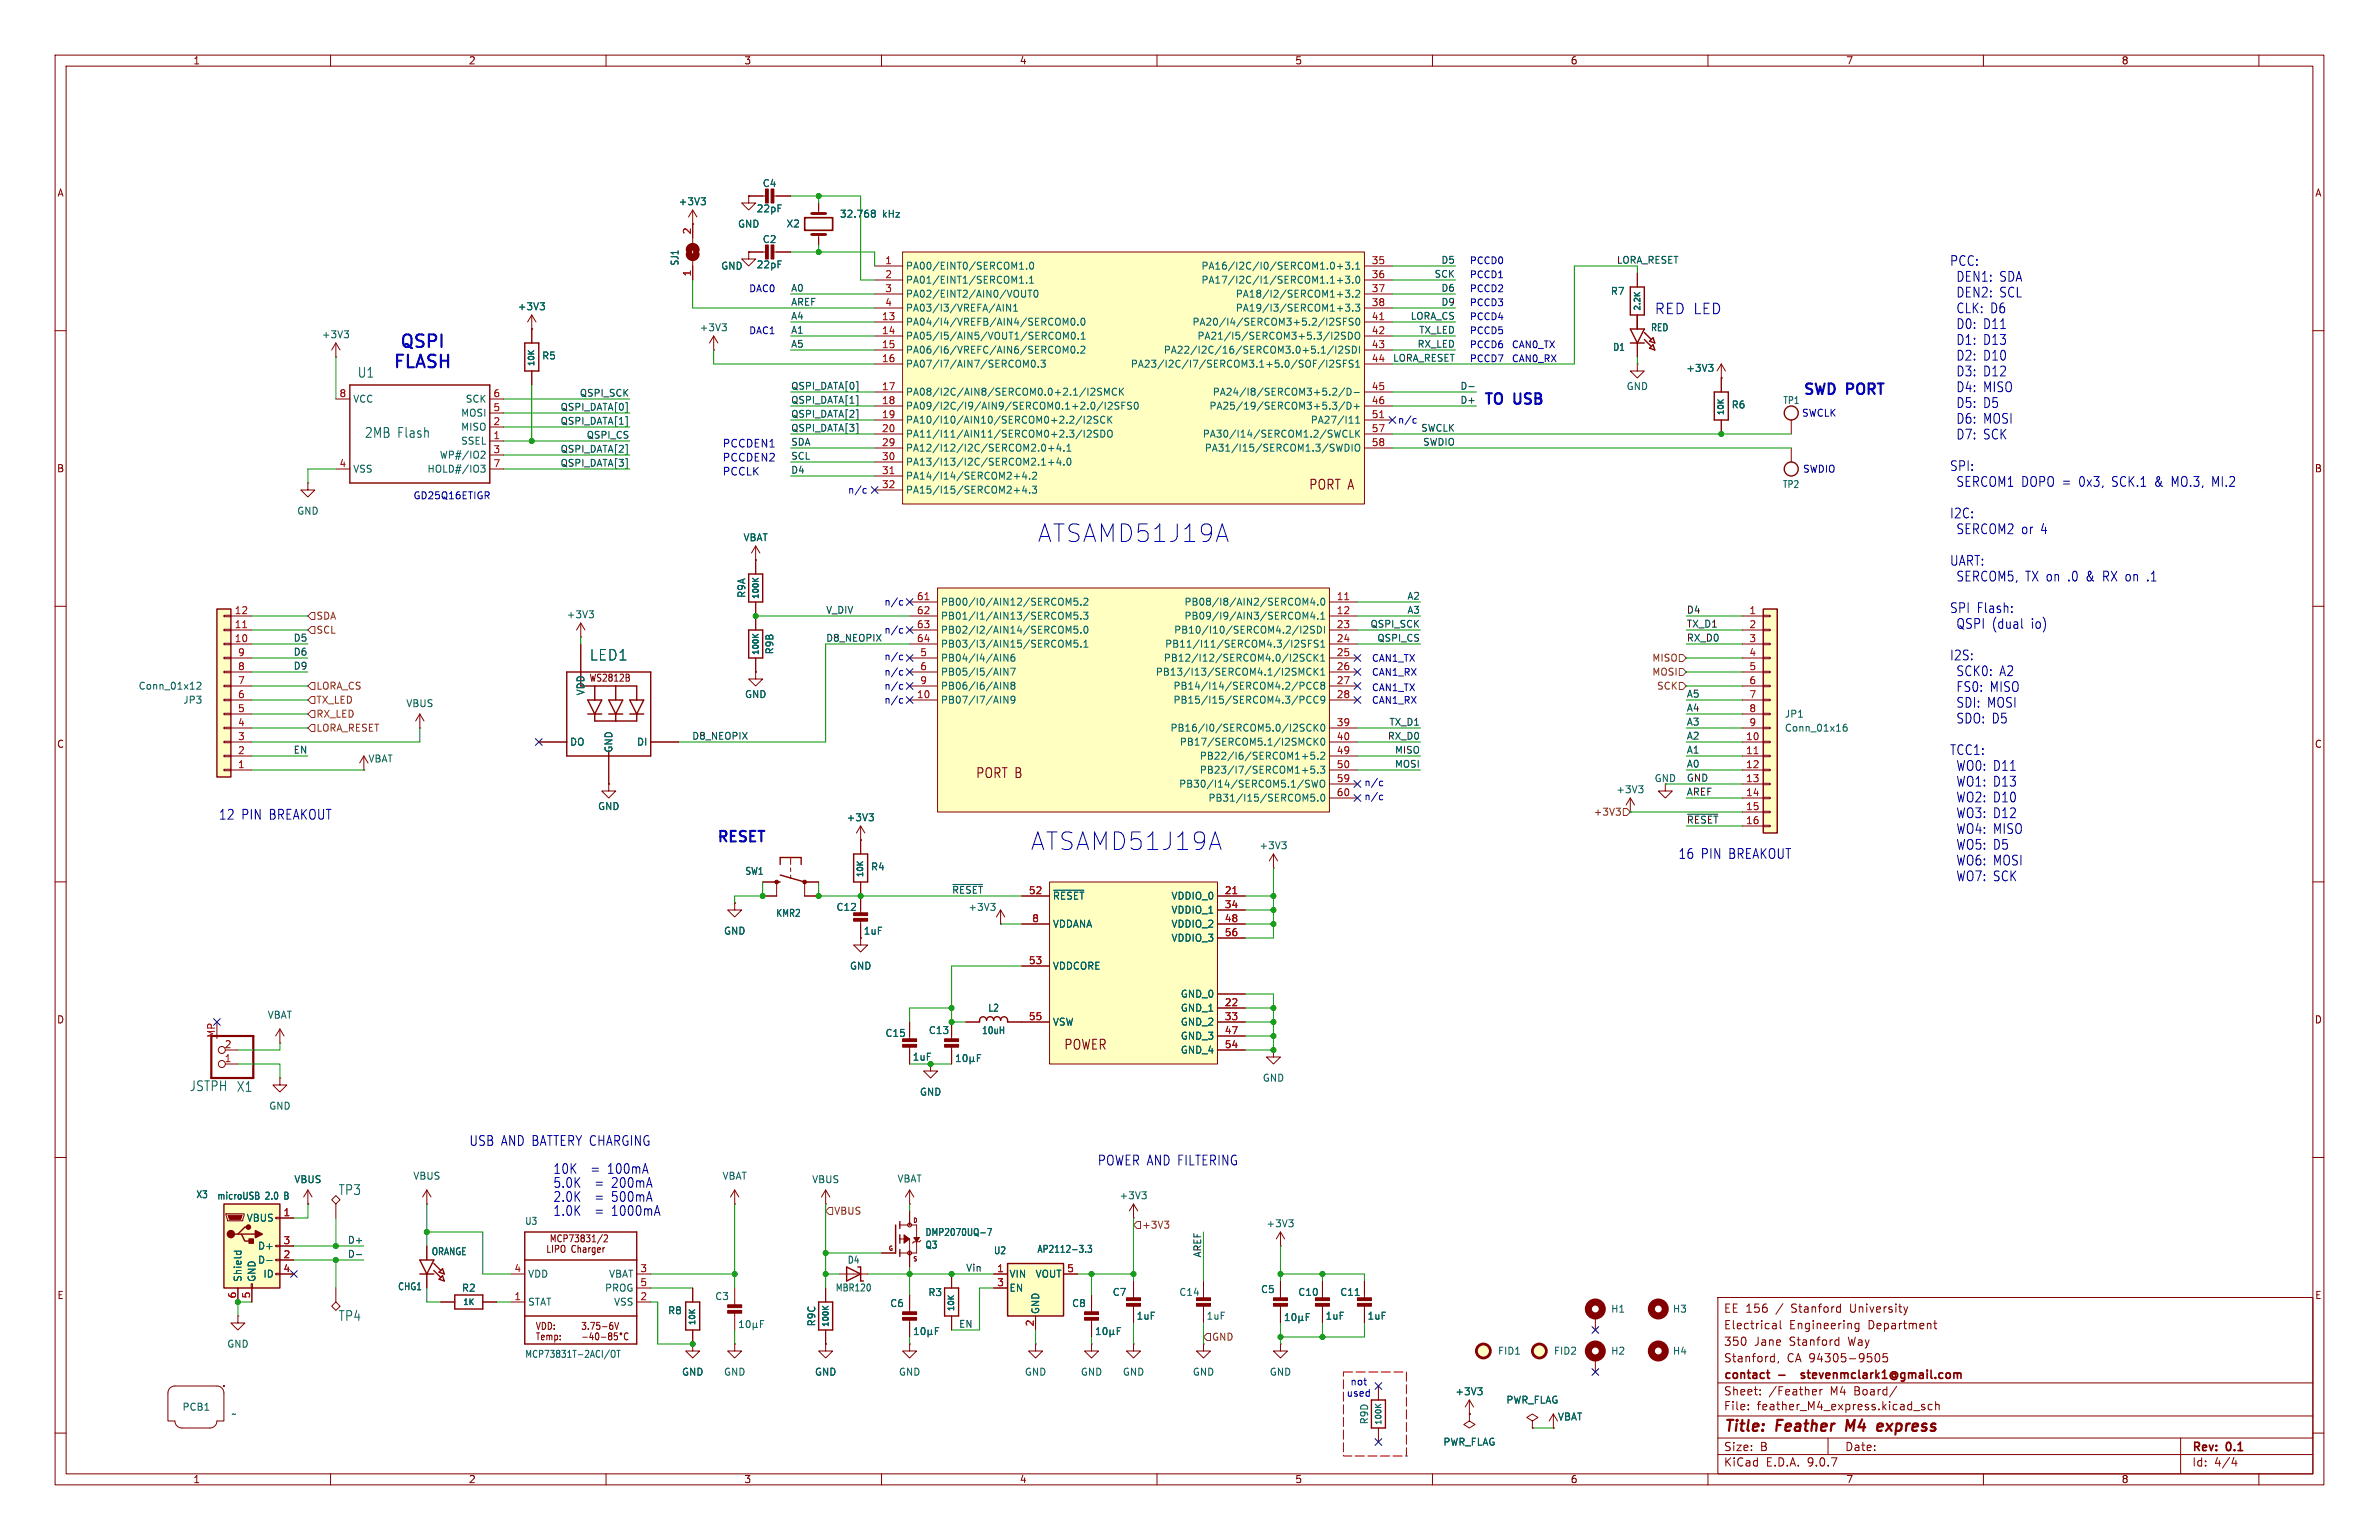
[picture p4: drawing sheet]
<svg xmlns="http://www.w3.org/2000/svg" width="432mm" height="279mm" viewBox="0 0 432 279" stroke-linecap="round" stroke-linejoin="round" font-family="sans-serif">
<defs><g id="words">
<g font-size="4.4" fill="#0000c2">
<text x="188.4" y="98.6">ATSAMD51J19A</text>
<text x="187.1" y="154.5">ATSAMD51J19A</text>
</g>
<g font-size="3.2" fill="#0000c2">
<text x="72.4" y="63.6">QSPI</text>
<text x="71.2" y="67.3">FLASH</text>
</g>
<g font-size="2.8" fill="#840000">
<text x="312.8" y="260.3">Title:</text>
<text x="322.5" y="260.3">Feather</text>
<text x="335.9" y="260.3">M4</text>
<text x="342.4" y="260.3">express</text>
</g>
<g font-size="2.7" fill="#0000c2">
<text x="300.2" y="57.2">RED LED</text>
<text x="269.1" y="73.9">TO</text>
<text x="274.8" y="73.9">USB</text>
<text x="327.1" y="72.1">SWD</text>
<text x="335.2" y="72.1">PORT</text>
<text x="130" y="152.9">RESET</text>
</g>
<text font-size="2.7" fill="#006464" x="107" y="120.1">LED1</text>
<g font-size="2.5" fill="#0000c2">
<text x="353.8" y="48.4">PCC:</text>
<text x="355.1" y="51.2">DEN1: SDA</text>
<text x="355.1" y="54.1">DEN2: SCL</text>
<text x="355.1" y="57">CLK: D6</text>
<text x="355.1" y="59.8">D0: D11</text>
<text x="355.1" y="62.7">D1: D13</text>
<text x="355.1" y="65.6">D2: D10</text>
<text x="355.1" y="68.4">D3: D12</text>
<text x="355.1" y="71.3">D4: MISO</text>
<text x="355.1" y="74.1">D5: D5</text>
<text x="355.1" y="77">D6: MOSI</text>
<text x="355.1" y="79.9">D7: SCK</text>
<text x="353.8" y="85.6">SPI:</text>
<text x="355.1" y="88.5">SERCOM1 DOPO =</text>
<text x="377.7" y="88.5">0x3,</text>
<text x="383.8" y="88.5">SCK.1</text>
<text x="391.7" y="88.5">&amp;</text>
<text x="394.9" y="88.5">MO.3,</text>
<text x="402.4" y="88.5">MI.2</text>
<text x="353.8" y="94.2">I2C:</text>
<text x="355.1" y="97">SERCOM2 or</text>
<text x="370.6" y="97">4</text>
<text x="353.8" y="102.8">UART:</text>
<text x="355.1" y="105.6">SERCOM5, TX on .0 &amp;</text>
<text x="382.3" y="105.6">RX on .1</text>
<text x="353.8" y="111.4">SPI Flash:</text>
<text x="353.8" y="119.9">I2S:</text>
<text x="355.1" y="114.2">QSPI (dual</text>
<text x="368.9" y="114.2">io)</text>
<text x="355.1" y="122.8">SCK0:</text>
<text x="355.1" y="125.7">FS0:</text>
<text x="361.3" y="125.7">MISO</text>
<text x="363.1" y="122.8">A2</text>
<text x="355.1" y="128.5">SDI: MOSI</text>
<text x="355.1" y="131.4">SDO: D5</text>
<text x="353.8" y="137.1">TCC1:</text>
<text x="355.1" y="140">WO0: D11</text>
<text x="355.1" y="142.8">WO1: D13</text>
<text x="39.6" y="148.8">12</text>
<text x="43.8" y="148.8">PIN BREAKOUT</text>
<text x="355.1" y="145.7">WO2: D10</text>
<text x="355.1" y="148.6">WO3: D12</text>
<text x="304.5" y="156">16</text>
<text x="308.7" y="156">PIN BREAKOUT</text>
<text x="355.1" y="151.4">WO4: MISO</text>
<text x="355.1" y="154.3">WO5: D5</text>
<text x="355.1" y="157.2">WO6: MOSI</text>
<text x="355.1" y="160">WO7: SCK</text>
<text x="85.1" y="208">USB AND BATTERY CHARGING</text>
<text x="100.3" y="213.1">10K</text>
<text x="100.3" y="215.6">5.0K</text>
<text x="107.3" y="213.1">=</text>
<text x="108.1" y="215.6">=</text>
<text x="110.5" y="213.1">100mA</text>
<text x="111.2" y="215.6">200mA</text>
<text x="199.1" y="211.6">POWER AND FILTERING</text>
<text x="100.3" y="218.2">2.0K</text>
<text x="100.3" y="220.7">1.0K</text>
<text x="108.1" y="218.2">=</text>
<text x="108.1" y="220.7">=</text>
<text x="111.2" y="218.2">500mA</text>
<text x="111.2" y="220.7">1000mA</text>
</g>
<g font-size="2.5" fill="#006464">
<text x="64.8" y="68.7">U1</text>
<text x="66.1" y="79.6">2MB Flash</text>
<text x="34.4" y="198.2">JSTPH</text>
<text x="42.9" y="198.3">X1</text>
<text x="61.4" y="217">TP3</text>
<text x="61.4" y="239.9">TP4</text>
</g>
<g font-size="2.5" fill="#840000">
<text x="237.5" y="89">PORT A</text>
<text x="177.1" y="141.4">PORT B</text>
<text x="193.1" y="190.6">POWER</text>
</g>
<g font-size="2.1" fill="#840000">
<text x="312.8" y="238.4">EE 156</text>
<text x="322.4" y="238.4">/</text>
<text x="325.3" y="238.4">Stanford</text>
<text x="336.1" y="238.4">University</text>
<text x="312.8" y="244.4">350</text>
<text x="312.8" y="241.4">Electrical</text>
<text x="318.4" y="244.4">Jane</text>
<text x="324.7" y="241.4">Engineering</text>
<text x="324.8" y="244.4">Stanford</text>
<text x="335.6" y="244.4">Way</text>
<text x="339.1" y="241.4">Department</text>
<text x="312.8" y="250.6">contact</text>
<text x="312.8" y="247.4">Stanford,</text>
<text x="322.9" y="250.6">-</text>
<text x="324.3" y="247.4">CA 94305-9505</text>
<text x="328.2" y="250.6">stevenmclark1@gmail.com</text>
<text x="312.8" y="256.1">File:</text>
<text x="312.8" y="253.4">Sheet:</text>
<text x="318.9" y="256.1">feather_M4_express.kicad_sch</text>
<text x="321" y="253.4">/Feather</text>
<text x="332.3" y="253.4">M4</text>
<text x="336.7" y="253.4">Board/</text>
<text x="312.8" y="263.5">Size:</text>
<text x="319.5" y="263.5">B</text>
<text x="334.8" y="263.5">Date:</text>
<text x="397.8" y="263.7">Rev:</text>
<text x="404.2" y="263.7">0.1</text>
<text x="312.8" y="266.3">KiCad</text>
<text x="320.5" y="266.3">E.D.A.</text>
<text x="328.1" y="266.3">9.0.7</text>
<text x="397.8" y="266.3">Id:</text>
<text x="401.9" y="266.3">4/4</text>
</g>
<g font-size="1.9" fill="#0000c2">
<text x="131.1" y="83.8">PCCDEN2</text>
<text x="131.1" y="81.3">PCCDEN1</text>
<text x="131.1" y="86.4">PCCLK</text>
</g>
<g font-size="1.8" fill="#840000">
<text x="35" y="11.9">1</text>
<text x="85" y="11.9">2</text>
<text x="135" y="11.9">3</text>
<text x="185" y="11.9">4</text>
<text x="235" y="11.9">5</text>
<text x="285" y="11.9">6</text>
<text x="335" y="11.9">7</text>
<text x="385" y="11.9">8</text>
<text x="10.3" y="35.9">A</text>
<text x="420.1" y="35.9">A</text>
<text x="10.3" y="85.9">B</text>
<text x="420.1" y="85.9">B</text>
<text x="106.9" y="123.9">WS2812B</text>
<text x="10.3" y="135.9">C</text>
<text x="420.1" y="135.9">C</text>
<text x="10.3" y="185.9">D</text>
<text x="420.1" y="185.9">D</text>
<text x="165.6" y="192.6">1uF</text>
<text x="99" y="227.5">LIPO Charger</text>
<text x="99.7" y="225.6">MCP73831/2</text>
<text x="10.3" y="235.9">E</text>
<text x="420.1" y="235.9">E</text>
<text x="97.1" y="243.4">Temp:</text>
<text x="97.1" y="241.5">VDD:</text>
<text x="105.4" y="241.5">3.75-6V</text>
<text x="35" y="269.3">1</text>
<text x="85" y="269.3">2</text>
<text x="135" y="269.3">3</text>
<text x="185" y="269.3">4</text>
<text x="235" y="269.3">5</text>
<text x="285" y="269.3">6</text>
<text x="335" y="269.3">7</text>
<text x="385" y="269.3">8</text>
</g>
<g font-size="1.8" fill="#006464">
<text x="138.3" y="34.1">C4</text>
<text x="123.1" y="37.4">+3V3</text>
<text x="133.9" y="41.5">GND</text>
<text x="137.3" y="38.7">22pF</text>
<text x="142.7" y="41.5">X2</text>
<text x="152.4" y="39.7">32.768</text>
<text x="160.2" y="39.7">kHz</text>
<text x="138.3" y="44.3">C2</text>
<text x="123.4" y="48.3" transform="rotate(-90 123.4 48.3)">SJ1</text>
<text x="130.8" y="49.1">GND</text>
<text x="137.3" y="48.9">22pF</text>
<text x="164.3" y="49.1">PA00/EINT0/SERCOM1.0</text>
<text x="164.3" y="51.7">PA01/EINT1/SERCOM1.1</text>
<text x="218" y="49.1">PA16/I2C/I0/SERCOM1.0+3.1</text>
<text x="218" y="51.7">PA17/I2C/I1/SERCOM1.1+3.0</text>
<text x="292.3" y="53.7">R7</text>
<text x="93.9" y="56.5">+3V3</text>
<text x="164.3" y="54.2">PA02/EINT2/AIN0/VOUT0</text>
<text x="164.3" y="56.7">PA03/I3/VREFA/AIN1</text>
<text x="164.3" y="59.3">PA04/I4/VREFB/AIN4/SERCOM0.0</text>
<text x="216.3" y="59.3">PA20/I4/SERCOM3+5.2/I2SFS0</text>
<text x="224.2" y="54.2">PA18/I2/SERCOM1+3.2</text>
<text x="224.2" y="56.7">PA19/I3/SERCOM1+3.3</text>
<text x="58.3" y="61.6">+3V3</text>
<text x="98.3" y="65.4">R5</text>
<text x="126.9" y="60.3">+3V3</text>
<text x="164.3" y="61.8">PA05/I5/AIN5/VOUT1/SERCOM0.1</text>
<text x="164.3" y="64.4">PA06/I6/VREFC/AIN6/SERCOM0.2</text>
<text x="211.1" y="64.4">PA22/I2C/16/SERCOM3.0+5.1/I2SDI</text>
<text x="217.2" y="61.8">PA21/I5/SERCOM3+5.3/I2SDO</text>
<text x="292.7" y="63.9">D1</text>
<text x="299.6" y="60.3">RED</text>
<text x="164.3" y="66.9">PA07/I7/AIN7/SERCOM0.3</text>
<text x="164.3" y="72">PA08/I2C/AIN8/SERCOM0.0+2.1/I2SMCK</text>
<text x="205.1" y="66.9">PA23/I2C/I7/SERCOM3.1+5.0/SOF/I2SFS1</text>
<text x="220" y="72">PA24/I8/SERCOM3+5.2/D-</text>
<text x="295.1" y="71">GND</text>
<text x="306" y="67.7">+3V3</text>
<text x="64" y="73.3">VCC</text>
<text x="83.6" y="75.8">MOSI</text>
<text x="84.4" y="73.3">SCK</text>
<text x="164.3" y="74.5">PA09/I2C/I9/AIN9/SERCOM0.1+2.0/I2SFS0</text>
<text x="164.3" y="77.1">PA10/I10/AIN10/SERCOM0+2.2/I2SCK</text>
<text x="219.4" y="74.5">PA25/19/SERCOM3+5.3/D+</text>
<text x="237.8" y="77.1">PA27/I11</text>
<text x="314.2" y="74.3">R6</text>
<text x="323.6" y="73.5">TP1</text>
<text x="79.7" y="83.4">WP#/IO2</text>
<text x="83.6" y="78.3">MISO</text>
<text x="83.6" y="80.9">SSEL</text>
<text x="164.3" y="79.6">PA11/I11/AIN11/SERCOM0+2.3/I2SDO</text>
<text x="164.3" y="82.1">PA12/I12/I2C/SERCOM2.0+4.1</text>
<text x="218.2" y="79.6">PA30/I14/SERCOM1.2/SWCLK</text>
<text x="218.6" y="82.1">PA31/I15/SERCOM1.3/SWDIO</text>
<text x="64" y="86">VSS</text>
<text x="77.5" y="86">HOLD#/IO3</text>
<text x="164.3" y="84.7">PA13/I13/I2C/SERCOM2.1+4.0</text>
<text x="164.3" y="87.2">PA14/I14/SERCOM2+4.2</text>
<text x="164.3" y="89.8">PA15/I15/SERCOM2+4.3</text>
<text x="323.5" y="88.7">TP2</text>
<text x="53.8" y="93.6">GND</text>
<text x="134.9" y="98.4">VBAT</text>
<text x="102.8" y="112.4">+3V3</text>
<text x="135.5" y="108.6" transform="rotate(-90 135.5 108.6)">R9A</text>
<text x="170.7" y="110.1">PB00/I0/AIN12/SERCOM5.2</text>
<text x="170.7" y="112.6">PB01/I1/AIN13/SERCOM5.3</text>
<text x="214.9" y="110.1">PB08/I8/AIN2/SERCOM4.0</text>
<text x="214.9" y="112.6">PB09/I9/AIN3/SERCOM4.1</text>
<text x="140.6" y="118.8" transform="rotate(-90 140.6 118.8)">R9B</text>
<text x="170.7" y="115.2">PB02/I2/AIN14/SERCOM5.0</text>
<text x="170.7" y="117.7">PB03/I3/AIN15/SERCOM5.1</text>
<text x="211.4" y="117.7">PB11/I11/SERCOM4.3/I2SFS1</text>
<text x="213" y="115.2">PB10/I10/SERCOM4.2/I2SDI</text>
<text x="25.1" y="125.3">Conn_01x12</text>
<text x="170.7" y="120.2">PB04/I4/AIN6</text>
<text x="170.7" y="122.8">PB05/I5/AIN7</text>
<text x="170.7" y="125.3">PB06/I6/AIN8</text>
<text x="209.7" y="122.8">PB13/I13/SERCOM4.1/I2SMCK1</text>
<text x="211.1" y="120.2">PB12/I12/SERCOM4.0/I2SCK1</text>
<text x="212.9" y="125.3">PB14/I14/SERCOM4.2/PCC8</text>
<text x="33.2" y="127.9">JP3</text>
<text x="73.6" y="128.5">VBUS</text>
<text x="106.3" y="126.3" transform="rotate(-90 106.3 126.3)">VDD</text>
<text x="135.1" y="126.8">GND</text>
<text x="170.7" y="127.9">PB07/I7/AIN9</text>
<text x="212.9" y="127.9">PB15/I15/SERCOM4.3/PCC9</text>
<text x="323.9" y="130.4">JP1</text>
<text x="103.4" y="135.5">DO</text>
<text x="111.4" y="136.7" transform="rotate(-90 111.4 136.7)">GND</text>
<text x="115.5" y="135.5">DI</text>
<text x="212.3" y="132.9">PB16/I0/SERCOM5.0/I2SCK0</text>
<text x="214" y="135.5">PB17/SERCOM5.1/I2SMCK0</text>
<text x="323.9" y="132.9">Conn_01x16</text>
<text x="66.8" y="138.5">VBAT</text>
<text x="213.9" y="143.1">PB30/I14/SERCOM5.1/SWO</text>
<text x="217.7" y="138">PB22/I6/SERCOM1+5.2</text>
<text x="217.7" y="140.6">PB23/I7/SERCOM1+5.3</text>
<text x="300.2" y="142.1">GND</text>
<text x="108.5" y="147.2">GND</text>
<text x="153.6" y="149.2">+3V3</text>
<text x="219.2" y="145.6">PB31/I15/SERCOM5.0</text>
<text x="293.3" y="144.1">+3V3</text>
<text x="228.5" y="154.3">+3V3</text>
<text x="135.2" y="158.9">SW1</text>
<text x="158" y="158.1">R4</text>
<text x="140.8" y="166.5">KMR2</text>
<text x="151.7" y="165.5">C12</text>
<text x="175.7" y="165.5">+3V3</text>
<text x="191" y="163.4">~{RESET}</text>
<text x="212.5" y="163.4">VDDIO_0</text>
<text x="212.5" y="166">VDDIO_1</text>
<text x="131.3" y="169.8">GND</text>
<text x="156.7" y="169.8">1uF</text>
<text x="191" y="168.5">VDDANA</text>
<text x="212.5" y="168.5">VDDIO_2</text>
<text x="212.5" y="171">VDDIO_3</text>
<text x="154.2" y="176.1">GND</text>
<text x="191" y="176.1">VDDCORE</text>
<text x="48.5" y="185">VBAT</text>
<text x="179.3" y="183.7">L2</text>
<text x="214.2" y="181.2">GND_0</text>
<text x="214.2" y="183.7">GND_1</text>
<text x="160.6" y="188.3">C15</text>
<text x="168.5" y="187.8">C13</text>
<text x="178.1" y="187.8">10uH</text>
<text x="191" y="186.3">VSW</text>
<text x="214.2" y="186.3">GND_2</text>
<text x="214.2" y="188.8">GND_3</text>
<text x="214.2" y="191.4">GND_4</text>
<text x="229.1" y="196.4">GND</text>
<text x="48.8" y="201.5">GND</text>
<text x="166.9" y="199">GND</text>
<text x="53.3" y="214.9">VBUS</text>
<text x="74.9" y="214.2">VBUS</text>
<text x="131" y="214.2">VBAT</text>
<text x="147.3" y="214.9">VBUS</text>
<text x="162.8" y="214.7">VBAT</text>
<text x="35.5" y="217.6">X3</text>
<text x="39.3" y="217.8">microUSB</text>
<text x="44.7" y="221.8">VBUS</text>
<text x="48.2" y="217.8">2.0</text>
<text x="51.8" y="217.8">B</text>
<text x="203.1" y="217.8">+3V3</text>
<text x="46.7" y="226.9">D+</text>
<text x="78.3" y="227.9">ORANGE</text>
<text x="95.2" y="222.4">U3</text>
<text x="167.9" y="226.7">Q3</text>
<text x="167.9" y="224.4">DMP2070UQ-7</text>
<text x="180.3" y="227.8">U2</text>
<text x="188.2" y="227.5">AP2112-3.3</text>
<text x="229.8" y="222.9">+3V3</text>
<text x="44" y="232.7" transform="rotate(-90 44 232.7)">Shield</text>
<text x="46.6" y="232.7" transform="rotate(-90 46.6 232.7)">GND</text>
<text x="46.7" y="229.5">D-</text>
<text x="47.7" y="232">ID</text>
<text x="95.8" y="232">VDD</text>
<text x="110.4" y="232">VBAT</text>
<text x="153.8" y="229.5">D4</text>
<text x="183.1" y="232">VIN</text>
<text x="187.9" y="232">VOUT</text>
<text x="72.1" y="234.3">CHG1</text>
<text x="83.7" y="234.5">R2</text>
<text x="95.8" y="237.1">STAT</text>
<text x="109.7" y="234.5">PROG</text>
<text x="111.4" y="237.1">VSS</text>
<text x="121.2" y="238.6">R8</text>
<text x="129.7" y="236.1">C3</text>
<text x="151.6" y="234.5">MBR120</text>
<text x="161.5" y="237.3">C6</text>
<text x="168.4" y="235.3">R3</text>
<text x="183.1" y="234.5">EN</text>
<text x="188.8" y="238.5" transform="rotate(-90 188.8 238.5)">GND</text>
<text x="194.5" y="237.3">C8</text>
<text x="201.9" y="235.3">C7</text>
<text x="206.2" y="239.6">1uF</text>
<text x="214" y="235.3">C14</text>
<text x="218.9" y="239.6">1uF</text>
<text x="228.8" y="234.8">C5</text>
<text x="235.5" y="235.3">C10</text>
<text x="243.2" y="235.3">C11</text>
<text x="248.1" y="239.6">1uF</text>
<text x="292.3" y="238.4">H1</text>
<text x="303.5" y="238.4">H3</text>
<text x="41.1" y="244.7">GND</text>
<text x="148.2" y="240.7" transform="rotate(-90 148.2 240.7)">R9C</text>
<text x="271.8" y="246">FID1</text>
<text x="281.9" y="246">FID2</text>
<text x="292.3" y="246">H2</text>
<text x="303.5" y="246">H4</text>
<text x="95.2" y="246.5">MCP73831T-2ACI/OT</text>
<text x="123.7" y="249.8">GND</text>
<text x="131.3" y="249.8">GND</text>
<text x="147.8" y="249.8">GND</text>
<text x="163.1" y="249.8">GND</text>
<text x="185.9" y="249.8">GND</text>
<text x="196.1" y="249.8">GND</text>
<text x="203.7" y="249.8">GND</text>
<text x="216.4" y="249.8">GND</text>
<text x="230.4" y="249.8">GND</text>
<text x="33" y="256.1">PCB1</text>
<text x="41.9" y="257.4">~</text>
<text x="264.1" y="253.3">+3V3</text>
<text x="273.3" y="254.9">PWR_FLAG</text>
<text x="282.7" y="257.9">VBAT</text>
<text x="248.5" y="258.5" transform="rotate(-90 248.5 258.5)">R9D</text>
<text x="261.9" y="262.5">PWR_FLAG</text>
</g>
<g font-size="1.8" fill="#a90000">
<text x="125.5" y="42.6" transform="rotate(-90 125.5 42.6)">2</text>
<text x="125.5" y="50.2" transform="rotate(-90 125.5 50.2)">1</text>
<text x="160.6" y="48">1</text>
<text x="160.6" y="50.5">2</text>
<text x="160.6" y="53.1">3</text>
<text x="248.9" y="48">35</text>
<text x="248.9" y="50.5">36</text>
<text x="248.9" y="53.1">37</text>
<text x="160" y="58.2">13</text>
<text x="160.6" y="55.6">4</text>
<text x="248.9" y="55.6">38</text>
<text x="248.9" y="58.2">41</text>
<text x="160" y="60.7">14</text>
<text x="160" y="63.2">15</text>
<text x="160" y="65.8">16</text>
<text x="248.9" y="60.7">42</text>
<text x="248.9" y="63.2">43</text>
<text x="248.9" y="65.8">44</text>
<text x="160" y="70.9">17</text>
<text x="248.9" y="70.9">45</text>
<text x="61.5" y="72.1">8</text>
<text x="89.5" y="72.1">6</text>
<text x="89.5" y="74.7">5</text>
<text x="89.5" y="77.2">2</text>
<text x="160" y="73.4">18</text>
<text x="160" y="75.9">19</text>
<text x="248.9" y="73.4">46</text>
<text x="248.9" y="75.9">51</text>
<text x="89.5" y="79.8">1</text>
<text x="89.5" y="82.3">3</text>
<text x="160" y="78.5">20</text>
<text x="160" y="81">29</text>
<text x="160" y="83.6">30</text>
<text x="248.9" y="78.5">57</text>
<text x="248.9" y="81">58</text>
<text x="61.5" y="84.8">4</text>
<text x="89.5" y="84.8">7</text>
<text x="160" y="86.1">31</text>
<text x="160" y="88.6">32</text>
<text x="42.5" y="111.5">12</text>
<text x="166.3" y="109">61</text>
<text x="166.3" y="111.5">62</text>
<text x="242.5" y="109">11</text>
<text x="242.5" y="111.5">12</text>
<text x="317.4" y="111.5">1</text>
<text x="42.5" y="116.6">10</text>
<text x="42.5" y="114">11</text>
<text x="43.1" y="119.1">9</text>
<text x="166.3" y="114">63</text>
<text x="166.3" y="116.6">64</text>
<text x="166.9" y="119.1">5</text>
<text x="242.5" y="114">23</text>
<text x="242.5" y="116.6">24</text>
<text x="242.5" y="119.1">25</text>
<text x="317.4" y="114">2</text>
<text x="317.4" y="116.6">3</text>
<text x="317.4" y="119.1">4</text>
<text x="43.1" y="124.2">7</text>
<text x="43.1" y="121.7">8</text>
<text x="166.9" y="121.7">6</text>
<text x="166.9" y="124.2">9</text>
<text x="242.5" y="121.7">26</text>
<text x="242.5" y="124.2">27</text>
<text x="317.4" y="121.7">5</text>
<text x="317.4" y="124.2">6</text>
<text x="43.1" y="131.8">4</text>
<text x="43.1" y="129.3">5</text>
<text x="43.1" y="126.7">6</text>
<text x="166.3" y="126.7">10</text>
<text x="242.5" y="126.7">28</text>
<text x="242.5" y="131.8">39</text>
<text x="317.4" y="126.7">7</text>
<text x="317.4" y="129.3">8</text>
<text x="317.4" y="131.8">9</text>
<text x="43.1" y="136.9">2</text>
<text x="43.1" y="134.4">3</text>
<text x="242.5" y="134.4">40</text>
<text x="242.5" y="136.9">49</text>
<text x="316.8" y="134.4">10</text>
<text x="316.8" y="136.9">11</text>
<text x="43.1" y="139.4">1</text>
<text x="242.5" y="139.4">50</text>
<text x="242.5" y="142">59</text>
<text x="316.8" y="139.4">12</text>
<text x="316.8" y="142">13</text>
<text x="242.5" y="144.5">60</text>
<text x="316.8" y="144.5">14</text>
<text x="316.8" y="147.1">15</text>
<text x="316.8" y="149.6">16</text>
<text x="186.6" y="162.3">52</text>
<text x="187.3" y="167.4">8</text>
<text x="222.2" y="162.3">21</text>
<text x="222.2" y="164.8">34</text>
<text x="222.2" y="167.4">48</text>
<text x="222.2" y="169.9">56</text>
<text x="186.6" y="175">53</text>
<text x="186.6" y="185.2">55</text>
<text x="222.2" y="182.6">22</text>
<text x="222.2" y="185.2">33</text>
<text x="39.1" y="188.4" transform="rotate(-90 39.1 188.4)">MP</text>
<text x="40.7" y="190.2">2</text>
<text x="222.2" y="187.7">47</text>
<text x="222.2" y="190.2">54</text>
<text x="40.7" y="192.8">1</text>
<text x="51.4" y="220.7">1</text>
<text x="51.4" y="225.8">3</text>
<text x="51.4" y="228.3">2</text>
<text x="51.4" y="230.9">4</text>
<text x="93.3" y="230.9">4</text>
<text x="116.1" y="230.9">3</text>
<text x="116.1" y="233.4">5</text>
<text x="180.9" y="230.9">1</text>
<text x="180.9" y="233.4">3</text>
<text x="193.6" y="230.9">5</text>
<text x="42.9" y="235.7" transform="rotate(-90 42.9 235.7)">6</text>
<text x="45.5" y="235.7" transform="rotate(-90 45.5 235.7)">5</text>
<text x="93.3" y="236">1</text>
<text x="116.1" y="236">2</text>
<text x="187.7" y="240.7" transform="rotate(-90 187.7 240.7)">2</text>
</g>
<g font-size="1.8" fill="#0000c2">
<text x="253.6" y="77.1">n/c</text>
<text x="327" y="75.8">SWCLK</text>
<text x="153.8" y="89.8">n/c</text>
<text x="327.2" y="86">SWDIO</text>
<text x="75" y="90.8">GD25Q16ETIGR</text>
<text x="160.4" y="110.1">n/c</text>
<text x="160.4" y="115.2">n/c</text>
<text x="160.4" y="120">n/c</text>
<text x="160.4" y="125.3">n/c</text>
<text x="160.4" y="122.8">n/c</text>
<text x="160.4" y="127.9">n/c</text>
<text x="247.5" y="142.9">n/c</text>
<text x="247.5" y="145.4">n/c</text>
<text x="245" y="251.6">not</text>
<text x="244.3" y="253.6">used</text>
</g>
<g font-size="1.8" fill="#725600">
<text x="57.3" y="112.6">SDA</text>
<text x="57.3" y="115.2">SCL</text>
<text x="57.3" y="125.3">LORA_CS</text>
<text x="299.8" y="120.2">MISO</text>
<text x="299.8" y="122.8">MOSI</text>
<text x="300.7" y="125.3">SCK</text>
<text x="57.3" y="130.4">RX_LED</text>
<text x="57.3" y="127.9">TX_LED</text>
<text x="57.3" y="132.9">LORA_RESET</text>
<text x="289.2" y="148.2">+3V3</text>
<text x="151.3" y="220.6">VBUS</text>
<text x="207.2" y="223.1">+3V3</text>
<text x="219.9" y="243.4">GND</text>
</g>
<g font-size="1.8" fill="#0f0f0f">
<text x="306.1" y="111.4">D4</text>
<text x="306.1" y="114">TX_D1</text>
<text x="53.2" y="116.5">D5</text>
<text x="53.2" y="119">D6</text>
<text x="306.1" y="116.5">RX_D0</text>
<text x="53.2" y="121.6">D9</text>
<text x="306.1" y="131.7">A3</text>
<text x="306.1" y="129.2">A4</text>
<text x="306.1" y="126.7">A5</text>
<text x="53.2" y="136.8">EN</text>
<text x="306.1" y="136.8">A1</text>
<text x="306.1" y="134.3">A2</text>
<text x="306.1" y="141.9">GND</text>
<text x="306.1" y="139.4">A0</text>
<text x="306.1" y="144.4">AREF</text>
<text x="306.1" y="149.5">~{RESET}</text>
<text x="175.3" y="230.8">Vin</text>
</g>
<g font-size="1.7" fill="#0f0f0f">
<text x="261.5" y="47.9">D5</text>
<text x="293.4" y="47.9">LORA_RESET</text>
<text x="143.5" y="53">A0</text>
<text x="260.3" y="50.5">SCK</text>
<text x="261.5" y="53">D6</text>
<text x="143.5" y="55.5">AREF</text>
<text x="143.5" y="58.1">A4</text>
<text x="256" y="58.1">LORA_CS</text>
<text x="261.5" y="55.5">D9</text>
<text x="143.5" y="60.6">A1</text>
<text x="143.5" y="63.2">A5</text>
<text x="252.8" y="65.7">LORA_RESET</text>
<text x="257.2" y="63.2">RX_LED</text>
<text x="257.5" y="60.6">TX_LED</text>
<text x="143.5" y="70.8">QSPI_DATA[0]</text>
<text x="265" y="70.8">D-</text>
<text x="101.6" y="77.1">QSPI_DATA[1]</text>
<text x="101.6" y="74.6">QSPI_DATA[0]</text>
<text x="105.1" y="72">QSPI_SCK</text>
<text x="143.5" y="75.9">QSPI_DATA[2]</text>
<text x="143.5" y="73.3">QSPI_DATA[1]</text>
<text x="265" y="73.3">D+</text>
<text x="101.6" y="82.2">QSPI_DATA[2]</text>
<text x="106.4" y="79.7">QSPI_CS</text>
<text x="143.5" y="80.9">SDA</text>
<text x="143.5" y="78.4">QSPI_DATA[3]</text>
<text x="143.5" y="83.5">SCL</text>
<text x="257.8" y="78.4">SWCLK</text>
<text x="258.2" y="80.9">SWDIO</text>
<text x="101.6" y="84.7">QSPI_DATA[3]</text>
<text x="143.5" y="86">D4</text>
<text x="149.9" y="111.4">V_DIV</text>
<text x="248.7" y="114">QSPI_SCK</text>
<text x="255.3" y="111.4">A3</text>
<text x="255.3" y="108.9">A2</text>
<text x="149.9" y="116.5">D8_NEOPIX</text>
<text x="249.9" y="116.5">QSPI_CS</text>
<text x="252.1" y="131.7">TX_D1</text>
<text x="125.5" y="134.3">D8_NEOPIX</text>
<text x="251.8" y="134.3">RX_D0</text>
<text x="253.1" y="136.8">MISO</text>
<text x="253.1" y="139.4">MOSI</text>
<text x="172.7" y="162.2">~{RESET}</text>
<text x="63" y="225.7">D+</text>
<text x="63" y="228.3">D-</text>
<text x="218.1" y="228.2" transform="rotate(-90 218.1 228.2)">AREF</text>
<text x="174" y="241">EN</text>
</g>
<g font-size="1.7" fill="#0000c2">
<text x="135.9" y="53.1">DAC0</text>
<text x="266.7" y="48">PCCD0</text>
<text x="266.7" y="50.6">PCCD1</text>
<text x="266.7" y="53.1">PCCD2</text>
<text x="266.7" y="55.6">PCCD3</text>
<text x="266.7" y="58.2">PCCD4</text>
<text x="135.9" y="60.7">DAC1</text>
<text x="266.7" y="63.3">PCCD6</text>
<text x="266.7" y="65.8">PCCD7</text>
<text x="266.7" y="60.7">PCCD5</text>
<text x="274.3" y="65.8">CAN0_RX</text>
<text x="274.3" y="63.3">CAN0_TX</text>
<text x="248.9" y="122.7">CAN1_RX</text>
<text x="248.9" y="125.5">CAN1_TX</text>
<text x="248.9" y="120.1">CAN1_TX</text>
<text x="248.9" y="127.8">CAN1_RX</text>
</g>
<g font-size="1.4" fill="#006464">
<text x="298" y="56.5" transform="rotate(-90 298 56.5)">2.2K</text>
<text x="97.2" y="66.6" transform="rotate(-90 97.2 66.6)">10K</text>
<text x="313.1" y="75.5" transform="rotate(-90 313.1 75.5)">10K</text>
<text x="138" y="108.8" transform="rotate(-90 138 108.8)">100K</text>
<text x="138" y="119" transform="rotate(-90 138 119)">100K</text>
<text x="156.9" y="159.3" transform="rotate(-90 156.9 159.3)">10K</text>
<text x="83.9" y="237">1K</text>
<text x="173.4" y="238.1" transform="rotate(-90 173.4 238.1)">10K</text>
<text x="126.5" y="240.6" transform="rotate(-90 126.5 240.6)">10K</text>
<text x="150.7" y="240.9" transform="rotate(-90 150.7 240.9)">100K</text>
<text x="251" y="258.7" transform="rotate(-90 251 258.7)">100K</text>
</g>
<g font-size="1.1" fill="#840000">
<text x="161.2" y="227.1">G</text>
<text x="165.6" y="222.1">D</text>
<text x="165.6" y="229">S</text>
</g>
</g></defs>
<g fill="none" stroke="#840000" stroke-width=".18">
<path d="M10 10h411.8v259.4h-411.8zM12 12h407.8v255.4h-407.8zM60 10v2M110 10v2M160 10v2M210 10v2M260 10v2M310 10v2M360 10v2M410 10v2M10 60h2M419.8 60h2"/>
<path d="M10 110h2M419.8 110h2M10 160h2M419.8 160h2M10 210h2M419.8 210h2M311.8 235.4h108v32h-108zM323.1 239.6v1.3l.2 .2M333.6 237.1l.4 .1M334 236.6v1.5M334 238l-.4 .1M346.3 237.1l-.4 1"/>
<path d="M351.2 239.6v1.3l.3 .2M10 260h2M311.8 256.9h108M311.8 250.9h108M317.3 255.6v.2M317.3 254.9v.1M319.5 252.9v.2M319.5 252.2v.1M321.6 246.1l.4 .1M321.8 241h.6M321.8 240.2h.5l.1 .9M322 245.6v1.5"/>
<path d="M322 247l-.4 .1M322.4 240.4l-.6 .2M322.8 247l-.1 .3M329.5 252.1l.2 .3-.7 .2M329.6 253l-.1 .1M330.3 252.1v1M330.8 252.1l-.3 .1-.2 .2M333.3 243.1l.5 .1M333.8 242.6v1.5M333.8 244l-.5 .1M337.4 240.2l-.4-.1-.3 .3v.4l.1 .2h.6M337.4 240.1v1.2l-.3 .3-.3-.1"/>
<path d="M340.5 245.7l.2-.1a.8 .8 0 0 1 .5 .7 .8 .8 0 0 1-.5 .8l-.2-.2-.2-.4zM342.5 245.6h-.7v.7l.2-.1h.5l.1 .2-.1 .5-.2 .2-.5-.2M344.3 251.5l-1.3 1.9M347.3 255.9h1.2M349.3 254.9l-.3-.1-.2 .2v.2l.5 .2v.3h-.5M350.7 254.9l-.4-.1-.3 .3v.4l.1 .2h.6M351 240.1h.5M351.3 254.9l.2-.1 .4 .1 .1 .9M351.3 254.3v1.5M419.8 260h2M60 267.4v2M110 267.4v2"/>
<path d="M160 267.4v2M210 267.4v2M260 267.4v2M310 267.4v2M311.8 263.9h108M311.8 260.9h108M331.8 260.9v3M360 267.4v2M395.8 260.9v6.5M405.5 264.4l-.4 1.1h.9M405.8 265v1M410 267.4v2"/>
</g>
<path d="M335.3 257.6l-.2 2M340.8 259.5l.2 .1 .5-.1M341.7 258.4l-.6-.1-.3 .3M341.7 258.7l-.9 .2" fill="none" stroke="#840000" stroke-width=".4"/>
<path d="M320.6 249.1h.6M320.9 249.9l.3 .2M327.5 249.1h-.4l-.2 .2 .1 .2 .5 .1v.4h-.6" fill="none" stroke="#840000" stroke-width=".3"/>
<path d="M170.2 106.7h71.1v40.6h-71.1z" fill="#ffffc2"/>
<g fill="none" stroke="#840000" stroke-width=".18">
<path d="M165.1 109.2h5.1M165.1 111.8h5.1M165.1 114.3h5.1M165.1 116.8h5.1M165.1 119.4h5.1M170.2 106.7h71.1v40.6h-71.1zM241.3 109.2h5.1M241.3 111.8h5.1M241.3 114.3h5.1M241.3 116.8h5.1M241.3 119.4h5.1M165.1 121.9h5.1"/>
<path d="M165.1 124.5h5.1M165.1 127h5.1M241.3 121.9h5.1M241.3 124.5h5.1M241.3 127h5.1M241.3 132.1h5.1M241.3 134.6h5.1M241.3 137.2h5.1M241.3 139.7h5.1M241.3 142.2h5.1M241.3 144.8h5.1M149.9 233.7v2.5"/>
<path d="M165.1 235v3.3M165.1 239.3v3.3M149.9 243.8v1.3h1.2l-1.2 1.3-1.3-1.3h1.3M149.9 243.8h.1M149.9 241.3v2.5"/>
</g>
<g fill="none" stroke="#006464" stroke-width=".18">
<path d="M182.9 118.7v1.3l-.7-1.3v1.3M184.1 118.7l-.4 .1a.86 .86 0 0 0 0 1.2l.5-.2v-.4l-.2-.2h-.4l-.1 .2M193.5 108.5l.5 .9 .4-.9v1.3M193.5 111.1l.5 .9 .4-.9v1.2M193.5 113.6l.5 .9 .4-.9v1.3M193.5 117.4v-1.3l.5 1 .4-1v1.3M195.6 108.5h-.6l-.1 .6 .2-.1 .4 .1 .1 .2v.4l-.2 .1-.5-.1M195.6 111.1h-.6l-.1 .6 .2-.1h.4l.1 .2v.4l-.2 .1-.5-.1M195.6 113.6h-.6l-.1 .6 .2-.1 .4 .1 .1 .1v.5l-.2 .1-.5-.1M195.6 116.1h-.6l-.1 .7 .2-.2 .4 .1 .1 .2v.4l-.2 .1-.5-.1M196.2 109.7v.1M196.2 112.2v.1"/>
<path d="M196.2 114.8v.1M196.2 117.3v.1M196.7 111.1h.8l-.5 .5 .4 .1v.5l-.2 .1-.5-.1M196.7 108.7l.5-.2 .3 .4-.8 .9h.8M196.7 117.4h.8M196.7 116.5l.4-.4v1.3M196.9 113.7l.1-.1a.68 .68 0 0 1 .5 .6 .68 .68 0 0 1-.5 .7l-.3-.5zM236 119.1l.7 .5-.2 .4-.5-.1M236.5 108.5l.4 .9 .5-.9v1.3M236.5 111.1l.4 .9 .5-.9v1.2M236.6 113.7l.5-.1 .3 .4-.8 .9h.8M236.7 118.8l-.5-.1-.2 .2"/>
<path d="M236.9 116.2l-.4-.1-.2 .2v.3l.5 .3 .1 .3-.2 .2h-.5M237.5 116.8h.4M238 118.8a.6 .6 0 0 0-.9 .4 .6 .6 0 0 0 .6 .8l.3-.2M238.1 116.1h-.6v1.3M238.2 108.5l-.3 .9h.8M238.2 111l-.3 .9h.8M238.5 109v.8M238.5 111.5v.8M238.5 118.7v1.3M238.6 113.7l-.5-.1-.2 .1v.4l.6 .2 .1 .3-.3 .3-.5-.1M238.7 119.2l.5 .8M239.1 113.6a.64 .64 0 0 1 .8 .6 .64 .64 0 0 1-.8 .7z"/>
<path d="M239.2 109.7v.1M239.2 112.2v.1M239.2 118.7l-.7 .7M239.2 116.2l-.4-.1-.2 .2v.3l.5 .3 .1 .3-.2 .2h-.5M239.7 112.3h.7M239.7 117.4h.7M239.7 120h.7M239.7 111.4l.4-.3v1.2M239.7 116.5l.4-.4v1.3M239.7 119.1l.4-.4v1.3M239.8 108.7l.2-.2a.68 .68 0 0 1 .5 .7 .68 .68 0 0 1-.5 .6l-.3-.5zM240.4 113.6v1.3"/>
<path d="M182.9 121.2v1.3l-.7-1.3v1.3M182.9 123.8v1.2l-.7-1.2v1.2M182.9 126.3v1.3l-.7-1.3v1.3M183.4 121.2h.9l-.6 1.3M183.7 124.3l-.2-.2 .2-.3h.3l.2 .2-.2 .3M183.7 124.3l-.2 .3v.3l.2 .1h.4l.1-.2v-.2l-.2-.3M183.7 124.3h.3M184.2 126.9l-.2 .2-.4-.1-.1-.1v-.3l.2-.3h.3l.2 .3a.84 .84 0 0 1-.3 1h-.3M235.8 121.2l.4 .9 .4-.9v1.3M236.2 131.4l.5 .1M236.4 137.3h1M236.4 139.8h1"/>
<path d="M236.5 132.1l.2 .2-.2 .4M236.6 126.4l.1 .2-.1 .3M236.6 123.9v.4M237.6 133.9l.4 .2M238 121.4a.6 .6 0 0 0-.9 .4 .6 .6 0 0 0 .6 .7l.3-.1M238 123.9a.6 .6 0 0 0-.9 .4 .6 .6 0 0 0 .6 .7l.3-.1M238 126.4a.6 .6 0 0 0-.9 .5 .6 .6 0 0 0 .6 .7l.3-.1M238 131.5a.6 .6 0 0 0-.9 .4 .6 .6 0 0 0 .6 .8l.3-.2M238 135.1l-.4 .1M238.5 121.2v1.3M238.5 131.4v1.3M238.5 133.9v1.3"/>
<path d="M238.6 136.5h-.6l-.1 .6 .2-.1h.4l.1 .2v.4l-.2 .1-.5-.1M238.6 139h-.6l-.1 .6 .2-.1 .4 .1 .1 .1v.5l-.2 .1-.5-.1M238.7 121.8l.5 .7M238.7 131.9l.5 .8M238.7 134.5l.5 .7M239.2 137.6v.1M239.2 123.9a.6 .6 0 0 0-.8 .4 .6 .6 0 0 0 .6 .7l.2-.1M239.2 126.4a.6 .6 0 0 0-.8 .5 .6 .6 0 0 0 .6 .7l.2-.1M239.2 121.2l-.7 .8M239.2 131.4l-.7 .7M239.2 133.9l-.7 .8M239.7 139h.7l-.4 .5 .4 .1v.6l-.2 .1-.5-.1"/>
<path d="M239.7 136.6l.5-.1 .2 .3-.7 .9h.7M239.7 121.6l.4-.4v1.3M239.7 122.5h.7M239.8 131.5l.2-.1a.68 .68 0 0 1 .5 .6 .68 .68 0 0 1-.5 .7l-.3-.5zM239.8 134.1l.2-.2a.68 .68 0 0 1 .5 .7 .68 .68 0 0 1-.5 .6l-.3-.5zM240 124.3l-.3-.2 .3-.3h.2l.2 .2-.2 .3M240 124.3h.2M240 124.3l-.3 .3 .1 .3 .2 .1h.3l.1-.2v-.2l-.2-.3M240.4 126.9l-.2 .2-.4-.1-.1-.1v-.3l.3-.3h.2l.2 .3a.84 .84 0 0 1-.3 1h-.3M237.1 142.1l.4 .2 .2 .2-.2 .3h-.4M237.1 141.6h.6M238.1 141.5l.3 1.3 .2-.9 .3 .9 .3-1.3"/>
<path d="M238.6 144.1h-.6l-.1 .6 .2-.1h.4l.1 .2v.4l-.2 .2-.5-.2M239.2 140.2v.1M239.2 145.2v.2M239.8 141.6l.1-.1a.43 .43 0 0 1 .5 .5v.4a.42 .42 0 0 1-.4 .4 .42 .42 0 0 1-.4-.4v-.4zM239.8 144.2l.2-.1a.68 .68 0 0 1 .5 .6 .68 .68 0 0 1-.5 .7l-.3-.5zM166 242.1h.7M166 241.2l.3-.3v1.2M167.4 240.9h.1a.68 .68 0 0 1 .4 .6 .68 .68 0 0 1-.4 .6 .84 .84 0 0 1-.1-1.2zM168.5 242l.1 .1h.3l.2-.1M168.5 241.3v1.3M169.1 242l.1 .1M169.1 241.3v.7"/>
<path d="M169.8 241.5h.4M170.4 240.9h-.6v1.2"/>
</g>
<path d="M167.9 108.8h.7M244.1 108.8h.7" fill="none" stroke="#a90000" stroke-width=".18"/>
<g fill="#840000" stroke="#840000" stroke-width=".18">
<path d="M163.8 238h2.6v.5h-2.6z"/>
<path d="M163.8 239h2.6v.5h-2.6z"/>
</g>
<path d="M148.6 236.2h2.5v5.1h-2.5z" fill="none" stroke="#840000" stroke-width=".25"/>
<path d="M149.3 237l.6 .6M150.3 237l-.6 .4" fill="none" stroke="#006464" stroke-width=".2"/>
<path d="M320 110.5h2.6v40.6h-2.6z" fill="#ffffc2"/>
<path d="M320 110.5h2.6v40.6h-2.6z" fill="none" stroke="#840000" stroke-width=".25"/>
<g fill="none" stroke="#840000" stroke-width=".18">
<path d="M316.2 111.8h3.8M316.2 114.3h3.8M316.2 116.8h3.8M316.2 119.4h3.8M320 111.6h1.3v.3h-1.3zM320 114.2h1.3v.2h-1.3zM320 116.7h1.3v.3h-1.3zM320 119.3h1.3v.2h-1.3zM316.2 121.9h3.8M316.2 124.5h3.8M316.2 127h3.8M316.2 129.5h3.8"/>
<path d="M316.2 132.1h3.8M316.2 134.6h3.8M316.2 137.2h3.8M316.2 139.7h3.8M320 121.8h1.3v.2h-1.3zM320 124.3h1.3v.3h-1.3zM320 126.9h1.3v.2h-1.3zM320 129.4h1.3v.3h-1.3zM320 132h1.3v.2h-1.3zM320 134.5h1.3v.2h-1.3zM320 137h1.3v.3h-1.3zM320 139.6h1.3v.2h-1.3z"/>
<path d="M316.2 142.2h3.8M316.2 144.8h3.8M316.2 147.3h3.8M316.2 149.9h3.8M320 142.1h1.3v.3h-1.3zM320 144.7h1.3v.2h-1.3zM320 147.2h1.3v.2h-1.3zM320 149.7h1.3v.3h-1.3z"/>
</g>
<path d="M318.4 136.7h.7" fill="none" stroke="#a90000" stroke-width=".18"/>
<path d="M335.1 131.4h-.3a.86 .86 0 0 0 0 1.3l.4-.2 .1-.4-.3-.2h-.3l-.2 .2" fill="none" stroke="#006464" stroke-width=".18"/>
<path d="M163.8 45.7h83.8v45.7h-83.8z" fill="#ffffc2"/>
<g fill="none" stroke="#840000" stroke-width=".18">
<path d="M158.7 48.3h5.1M158.7 50.8h5.1M158.7 53.3h5.1M158.7 55.9h5.1M158.7 58.4h5.1M163.8 45.7h83.8v45.7h-83.8zM247.6 48.3h5.1M247.6 50.8h5.1M247.6 53.3h5.1M247.6 55.9h5.1M247.6 58.4h5.1M158.7 61h5.1"/>
<path d="M158.7 63.5h5.1M158.7 66h5.1M158.7 71.1h5.1M158.7 73.7h5.1M158.7 76.2h5.1M158.7 78.7h5.1M247.6 61h5.1M247.6 63.5h5.1M247.6 66h5.1M247.6 71.1h5.1M247.6 73.7h5.1M247.6 76.2h5.1"/>
<path d="M247.6 78.7h5.1M312.4 68.6v2.5M312.4 76.2v2.5M158.7 81.3h5.1M158.7 83.8h5.1M158.7 86.4h5.1M158.7 88.9h5.1M247.6 81.3h5.1M302.3 142.2v1.3h1.2l-1.2 1.3-1.3-1.3h1.3M77.5 218.4h.1M77.5 215.9v2.5M77.5 215.9l-.8 1.3"/>
<path d="M77.5 215.9l.7 1.3M165.1 219.7v2.6M77.5 226.1v2.5M77.5 231.1v2.6M80 236.2h2.5M87.6 236.2h2.6M152.4 231.1h5.1M160 227.3h2.6M163.3 224.8h1.8v5.1M163.3 222.3h3.1v5h-3.1M167.1 225l-.2 .3h-1l-.3 .3"/>
<circle cx="165.1" cy="227.3" r=".36"/>
<circle cx="165.1" cy="222.3" r=".36"/>
</g>
<g fill="none" stroke="#006464" stroke-width=".18">
<path d="M182.1 55.2v1.3M183.4 55.2v1.3l-.7-1.3v1.3M184 56.5h.7M184 55.6l.3-.4v1.3M185.1 48.8h.7M185.1 51.4h.7M185.1 50.5l.3-.4v1.3M186.1 52.6v1.2l-.2 .1-.4-.1M186.3 48.7v.1M186.3 51.3v.1M186.6 52.6h.7M186.9 51.4h.7"/>
<path d="M186.9 50.5l.3-.4v1.3M186.9 52.6v1.3M187 47.7l.2-.1a.68 .68 0 0 1 .4 .6 .68 .68 0 0 1-.4 .6l-.3-.4zM187.8 52.8l.2-.2a.68 .68 0 0 1 .4 .7 .68 .68 0 0 1-.4 .6l-.3-.5zM193 59v-1.3l.4 .9 .4-.9v1.3M194.5 57.9l.2-.2a.68 .68 0 0 1 .4 .7 .68 .68 0 0 1-.4 .6l-.3-.5zM195.6 58.9v.1M196.3 57.9l.2-.2a.68 .68 0 0 1 .4 .7 .68 .68 0 0 1-.4 .6l-.3-.5zM241.9 47.6a.79 .79 0 0 1 0 1.2M242.7 48.4h1M242.7 50.9h1M243.2 47.9v.9"/>
<path d="M243.2 50.4v1M243.3 57.8l-.5-.1-.2 .2v.3l.6 .3 .1 .3-.2 .2-.5-.1M243.8 58.3h.5M244.2 47.6h.8l-.4 .5 .3 .1v.5l-.2 .1-.5-.1M244.2 50.1h.8l-.4 .5 .3 .1v.6l-.2 .1-.5-.1M244.2 52.6h.8l-.4 .5 .3 .2v.5l-.2 .1-.5-.1M244.2 55.2h.8l-.4 .5 .3 .1v.5l-.2 .2-.5-.2M244.4 57.7h-.6v1.3M245.5 48.7v.1M245.5 51.3v.1M245.5 53.8v.1M245.5 56.3v.2"/>
<path d="M245.6 57.8l-.5-.1-.2 .2v.3l.6 .3 .1 .3-.3 .2-.4-.1M246 55.2h.8l-.4 .5 .3 .1v.5l-.1 .2-.6-.2M246.1 48.8h.7M246.1 52.8l.5-.2 .2 .4-.8 .9h.8M246.1 47.9l.3-.3v1.2M246.2 50.2l.2-.1a.68 .68 0 0 1 .4 .6 .68 .68 0 0 1-.4 .7l-.3-.5zM246.2 57.9l.2-.2a.68 .68 0 0 1 .4 .7 .68 .68 0 0 1-.4 .6l-.3-.5zM186.2 66.3l.4-1v1.3M187.3 65.5l.2-.2a.68 .68 0 0 1 .4 .7 .68 .68 0 0 1-.4 .6l-.3-.5zM188.4 66.5v.1M188.9 65.3h.8l-.4 .5 .4 .2v.5l-.2 .1-.6-.1M192.3 60.3a.9 .9 0 0 1 0 1.2"/>
<path d="M193 64.1v-1.3l.4 .9 .4-.9v1.3M193 61.5v-1.2l.5 .9 .4-.9v1.2M194.5 62.9l.2-.1a.68 .68 0 0 1 .4 .6 .68 .68 0 0 1-.4 .7l-.3-.5zM194.6 60.3h.1a.68 .68 0 0 1 .5 .6 .68 .68 0 0 1-.5 .6 .84 .84 0 0 1-.1-1.2zM195.6 64v.1M195.7 61.4v.1M196.2 62.9l.5-.1 .2 .4-.8 .9h.8M196.2 61.5h.8M196.2 60.6l.4-.3v1.2M196.4 75.4l-1.1 1.7M196.4 78l-1.1 1.6M196.8 75.5v1.3"/>
<path d="M196.8 78v1.3M197.3 78.2l.5-.2 .3 .4-.8 .9h.8M197.3 75.6l.5-.1 .3 .4-.8 .9h.8M198.2 70.4l.4 .1 .1 .3-.8 .9h.8M199.3 75.6l-.5-.1-.2 .1v.4l.6 .2 .1 .3-.3 .3-.5-.1M199.3 78.1l-.5-.1-.2 .2v.3l.6 .3 .1 .3-.3 .2h-.5M199.8 78a.64 .64 0 0 1 .7 .7 .64 .64 0 0 1-.7 .6zM199.9 70.5l-.4-.1-.2 .2v.3l.5 .3 .1 .3-.2 .2-.5-.1M200.2 72.9l-1.1 1.6M200.5 71.7v-1.3l.4 .9 .4-.9v1.3M200.5 75.6a.6 .6 0 0 0-.8 .5 .6 .6 0 0 0 .6 .7l.2-.1M200.6 73v1.2"/>
<path d="M201.1 78.2l.2-.2a.43 .43 0 0 1 .6 .5v.4a.42 .42 0 0 1-.5 .4 .42 .42 0 0 1-.4-.4zM201.1 75.5v1.3M201.1 73.1l.5-.1 .3 .3-.8 .9h.8M201.3 76.1l.5 .7M201.8 75.5l-.7 .7M202.7 70.6a.6 .6 0 0 0-.9 .4 .6 .6 0 0 0 .6 .7l.3-.1M203.1 73h-.5l-.2 .1v.4l.6 .2 .1 .3-.3 .2h-.4M203.2 70.4v1.3M203.4 71l.5 .7M203.6 73.6h.5M203.9 70.4l-.7 .8M204.2 73h-.6v1.2"/>
<path d="M205.4 73h-.5l-.2 .1v.4l.6 .2 .1 .3-.3 .2h-.4M206 73h.2a.68 .68 0 0 1 .4 .6 .68 .68 0 0 1-.4 .6 .84 .84 0 0 1-.2-1.2zM240.4 65.3l-1.1 1.6M240.8 65.3v1.3M241.4 65.5l.4-.2 .3 .4-.8 .9h.8M241.8 73h.8l-.4 .5 .4 .1v.4l-.2 .2h-.4M241.9 70.6l.5-.2 .2 .4-.8 .9h.8M242 62.7l-1.1 1.7M242.4 62.8v1.3M242.4 60.3h.5l.1 .3-.8 .9h.8M243 62.9l.5-.1 .2 .4-.8 .9h.8M243.3 65.4l-.5-.1-.2 .2v.3l.6 .3 .1 .3-.2 .2h-.5"/>
<path d="M243.8 66h.5M244.1 70.4l-1.1 1.6M244.1 72.9l-1.1 1.6M244.2 60.3h-.5l-.2 .1v.4l.6 .2 .1 .3-.2 .2h-.5M244.4 65.3h-.6v1.3M244.5 70.4a.64 .64 0 0 1 .7 .7 .64 .64 0 0 1-.7 .6zM244.5 73a.64 .64 0 0 1 .7 .6 .64 .64 0 0 1-.7 .6zM244.5 78.2a.6 .6 0 0 0-.8 .4 .6 .6 0 0 0 .6 .7l.2-.1M244.7 60.3a.64 .64 0 0 1 .8 .6 .64 .64 0 0 1-.8 .6zM244.9 76.8h.7M244.9 62.9l-.5-.1-.1 .1v.4l.5 .2 .1 .3-.2 .3-.5-.1M245 78v1.3h.7"/>
<path d="M245.5 62.8a.64 .64 0 0 1 .7 .6 .64 .64 0 0 1-.7 .7zM245.6 65.4l-.5-.1-.2 .2v.3l.6 .3 .1 .3-.3 .2h-.4M245.8 71.2h.9M245.8 73.8h.9M246.1 78v1.3M246.1 66.6h.7M246.1 76.8h.7M246.1 65.7l.3-.4v1.3M246.1 75.9l.3-.4v1.3M246.1 60.3h.2a.43 .43 0 0 1 .5 .4v.4a.42 .42 0 0 1-.4 .5 .42 .42 0 0 1-.4-.5v-.4zM246.3 73.3v.9M246.3 78.6l.5 .7"/>
<path d="M246.7 62.8v1.3M246.8 78l-.7 .8M184.1 86.5h1M184.1 89h1M185.9 85.6l-.3 .9h.8M185.9 88.1l-.3 1h.8M186.2 86.1v.8M186.2 88.6v.9M186.9 86.8v.1M186.9 89.4v.1M187.4 88.2h.7l-.4 .5 .4 .1v.6l-.2 .1-.5-.1M187.4 85.8l.5-.1 .2 .3-.7 .9h.7"/>
<path d="M189.1 84.4h.7M189.2 80.7l.2-.1a.68 .68 0 0 1 .4 .6 .68 .68 0 0 1-.4 .7l-.2-.1M190.3 81.4h1M190.3 83.9h1M190.8 80.9v1M190.8 83.4v1M192.1 80.5l-.3 .9h.8M192.1 83.1l-.3 .9h.8M192.4 81v.9M192.4 83.6v.8M193.1 81.7v.2M193.1 84.3v.1"/>
<path d="M193.6 81.9h.8M193.6 81l.4-.4v1.3M193.8 83.3l.2-.2a.68 .68 0 0 1 .4 .7 .68 .68 0 0 1-.4 .6l-.4-.5zM243.7 80.6l-.3 1.3M244.1 80.6a.64 .64 0 0 1 .8 .6 .64 .64 0 0 1-.8 .7zM245.4 80.6v1.3M246.1 80.7l.2-.1a.43 .43 0 0 1 .5 .4v.4a.42 .42 0 0 1-.4 .5 .42 .42 0 0 1-.4-.5v-.4zM178 223.7h.8M179.2 222.9h.8l-.5 1.3"/>
</g>
<path d="M250.4 58h.8M250.4 75.8h.8M161.5 85.9h.8" fill="none" stroke="#a90000" stroke-width=".18"/>
<g fill="none" stroke="#840000" stroke-width=".25">
<path d="M311.1 71.1h2.6v5.1h-2.6zM76.2 228.6h2.5l-1.2 2.5zM76.2 231.1h2.5M78.7 229.2l1.3 1.3M78.7 230.5l1.3 1.3M79.7 230.8l.6-.6 .3 .9zM80.3 231.5l.3 .9-.9-.3zM82.5 235h5.1v2.5h-5.1zM153.7 229.9l2.5 1.2-2.5 1.3zM156.2 229.9v2.5h.5M162.6 222.3v5M163.3 221.6v1.3"/>
<path d="M163.3 224v1.6M163.3 226.7v1.3"/>
</g>
<g fill="#840000" stroke="#840000" stroke-width=".18">
<path d="M164.1 224l1 .8-1 .8z"/>
<path d="M165.9 224.5h1l-.5 .8z"/>
</g>
<path d="M40.6 218.4h10.2v15.3h-10.2z" fill="#ffffc2"/>
<path d="M135.9 104.1h2.5v5.1h-2.5zM40.6 218.4h10.2v15.3h-10.2zM43.2 223.9h.6l.6 1.3h1.3M43.8 223.9h2.6M45.1 222.6h-.7l-1.2 1.3h-.7" fill="none" stroke="#840000" stroke-width=".25"/>
<g fill="none" stroke="#840000" stroke-width=".18">
<path d="M125.7 38.1v6M125.7 38.1l-.7 1.3M125.7 38.1l.8 1.3M135.9 35.6v1.2h1.3l-1.3 1.3-1.3-1.3h1.3M135.9 35.6h.1M135.9 35.6h3.3M140.2 35.6h3.3M148.6 36.8v1.9M125.7 40.6h.1M125.7 47.4v3.4M135.9 45.7v1.3h1.3l-1.3 1.3-1.3-1.3h1.3M135.9 45.7h.1"/>
<path d="M135.9 45.7h3.3M140.2 45.7h3.3M148.6 42.5v2M129.5 63.5h.1M129.5 61l-.7 1.2M129.5 61l.8 1.2M129.5 61v2.5M137.2 99.1l-.8 1.2M137.2 99.1l.7 1.2M137.2 99.1v5M137.2 101.6h.1M137.2 109.2v2.6"/>
<path d="M39.4 185.4v3M40.9 193h2.3M40.9 190.5h2.3M50.8 189.2h.1M50.8 195.6v1.3h1.3l-1.3 1.2-1.3-1.2h1.3M50.8 195.6h.1M50.8 186.7l-.8 1.3M50.8 186.7l.8 1.3M50.8 186.7v2.5M55.9 218.4h.1M55.9 215.9l.7 1.3M55.9 215.9l-.8 1.3"/>
<path d="M55.9 215.9v2.5M60.2 217.7l.8-.8 .7 .8-.7 .7zM61 218.4v2.6M41 220.2h3.3v.3l-.2 1h-2.8zM43.2 238.8v1.2h1.2l-1.2 1.3-1.3-1.3h1.3M43.2 238.8h.1M43.2 233.7v2.5M45.6 232.9h.2v.8h-.2zM45.7 233.7v2.5M50 220.9h.8v.2h-.8zM50 225.9h.8v.3h-.8zM50 228.5h.8v.2h-.8z"/>
<path d="M50 231h.8v.3h-.8zM50.8 221h2.5M50.8 226.1h2.5M50.8 228.6h2.5M50.8 231.1h2.5M61 236.2l.7 .8-.7 .7-.8-.7zM61 233.7v2.5M30.9 251.8l.7-.3h7.8a1.27 1.27 0 0 1 1.2 1.2v5.1h-1.2a1.27 1.27 0 0 1-1.3 1.3h-5.1a1.27 1.27 0 0 1-1.3-1.3h-1.2v-5.2z"/>
<circle cx="40.3" cy="193" r=".63"/>
<circle cx="40.3" cy="190.5" r=".63"/>
</g>
<g fill="#840000" stroke="#840000" stroke-width=".18">
<path d="M41.4 220.5h2.5l-.2 .7h-2z"/>
<path d="M140 34.3h.5v2.5h-.5z"/>
<path d="M138.9 34.3h.5v2.5h-.5z"/>
<path d="M140 44.5h.5v2.5h-.5z"/>
<path d="M138.9 44.5h.5v2.5h-.5z"/>
<circle cx="40.6" cy="251.5" r=".08"/>
</g>
<g fill="#840000" stroke="#840000" stroke-width=".25">
<path d="M45.2 224.8h.8v.8h-.8z"/>
<path d="M46.4 223.3l1.2 .6-1.2 .6z"/>
<circle cx="41.9" cy="223.9" r=".63"/>
<circle cx="45.1" cy="222.6" r=".38"/>
</g>
<g fill="none" stroke="#006464" stroke-width=".18">
<path d="M127.2 35.9h.8l-.4 .5M127.8 36.4l.2 .2v.3l-.2 .3M158.3 38.6l.1 .1M158.3 38.2l.3-.1 .2 .2 .1 .1-.3 .3M158.4 38.7h.2M158.4 38.7h-.1M158.6 38.7l.3 .2-.1 .4-.2 .1-.3-.1M131.1 58.7h.7l-.4 .5M131.6 59.2l.2 .3v.3l-.2 .2M46.4 216.3l.5 .1 .1 .3-.2 .2M46.4 216.9h.4M46.8 216.9l.2 .2v.3l-.6 .2"/>
<path d="M42.5 227h1.3M43 227l-.1 .4M43.7 227l.1 .4M48.4 228.7h1"/>
</g>
<path d="M38.4 188h7.6v7.6h-7.6z" fill="none" stroke="#840000" stroke-width=".41"/>
<path d="M125.1 46.1a.64 .64 0 0 0 .6 .6 .64 .64 0 0 0 .7-.6M125.1 45.3a.64 .64 0 0 1 .6-.6 .64 .64 0 0 1 .7 .6" fill="none" stroke="#840000" stroke-width="1.3"/>
<path d="M136.6 104.9l.6 .6M137.6 104.9l-.6 .4" fill="none" stroke="#006464" stroke-width=".2"/>
<path d="M147.3 38.7h2.6M147.3 42.5h2.6" fill="none" stroke="#840000" stroke-width=".51"/>
<path d="M146 39.5h5.1v2.3h-5.1z" fill="none" stroke="#840000" stroke-width=".3"/>
<path d="M39.4 110.5h2.5v30.5h-2.5z" fill="#ffffc2"/>
<g fill="none" stroke="#840000" stroke-width=".25">
<path d="M39.4 110.5h2.5v30.5h-2.5zM141.6 158.8l4.4 1.2M141.6 156.8v-1.2h3.8v1.2M154.9 154.9h2.6v5.1h-2.6zM141 160h.6M248.9 254h2.6v5.1h-2.6z"/>
<circle cx="325.1" cy="85.1" r="1.27"/>
</g>
<g fill="none" stroke="#840000" stroke-width=".18">
<path d="M55.9 87.6v1.3h1.2l-1.2 1.3-1.3-1.3h1.3M55.9 87.6h.1M325.1 81.3v2.5M40.6 119.3h1.3v.2h-1.3zM40.6 116.7h1.3v.3h-1.3zM40.6 114.2h1.3v.2h-1.3zM40.6 111.6h1.3v.3h-1.3zM41.9 119.4h3.8M41.9 116.8h3.8M41.9 114.3h3.8M41.9 111.8h3.8M40.6 139.6h1.3v.2h-1.3z"/>
<path d="M40.6 137h1.3v.3h-1.3zM40.6 134.5h1.3v.2h-1.3zM40.6 132h1.3v.2h-1.3zM40.6 129.4h1.3v.3h-1.3zM40.6 126.9h1.3v.2h-1.3zM40.6 124.3h1.3v.3h-1.3zM40.6 121.8h1.3v.2h-1.3zM41.9 139.7h3.8M41.9 137.2h3.8M41.9 134.6h3.8M41.9 132.1h3.8M41.9 129.5h3.8"/>
<path d="M41.9 127h3.8M41.9 124.5h3.8M41.9 121.9h3.8M66 139.7h.1M66 137.2l-.7 1.2M66 137.2l.8 1.2M66 137.2v2.5M76.2 132.1h.1M76.2 129.5l.8 1.3M76.2 129.5l-.8 1.3M76.2 129.5v2.6M143.5 155.6v1.2"/>
<path d="M143.5 157.5v.6M143.5 158.8v.6M156.2 152.4v2.5M133.3 163.8v1.3h1.3l-1.3 1.3-1.2-1.3h1.2M133.3 163.8h.1M138.4 160h2.6v2.6h-2.6M148.6 160h-2.6v2.6h2.6M156.2 170.2v1.3h1.3l-1.3 1.2-1.3-1.2h1.3M156.2 170.2h.1M156.2 160v5.9M156.2 166.9v3.3M165.1 185.4v3.3"/>
<path d="M165.1 189.7v3.3M168.9 193v1.3h1.3l-1.3 1.3-1.3-1.3h1.3M231.1 190.5v1.3h1.3l-1.3 1.2-1.2-1.2h1.2M231.1 190.5h.1M149.9 218.4h.1M149.9 215.9l.7 1.3M149.9 215.9l-.8 1.3M149.9 215.9v2.5M165.1 218.4h.1M165.1 215.9l-.8 1.3M165.1 215.9l.8 1.3M165.1 215.9v2.5"/>
<path d="M218.4 232.4v3.3M218.4 236.7v3.3M232.4 232.4v3.3M232.4 236.7v3.3M240 232.4v3.3M240 236.7v3.3M247.6 232.4v3.3M247.6 236.7v3.3M218.4 243.8v1.3h1.3l-1.3 1.3-1.2-1.3h1.2M218.4 243.8h.1M232.4 243.8v1.3h1.3l-1.3 1.3-1.3-1.3h1.3M232.4 243.8h.1"/>
<path d="M250.2 251.5v2.5M250.2 259.1v2.5M266.7 256.5h.1M266.7 256.5v1.3l1 .6-1 .7-1-.7 1-.6M266.7 254l-.8 1.3M266.7 254l.8 1.3M266.7 254v2.5"/>
</g>
<path d="M44.1 113.9h.7" fill="none" stroke="#a90000" stroke-width=".18"/>
<g fill="none" stroke="#006464" stroke-width=".18">
<path d="M35.8 123.9l.4-.1 .3 .3-.8 .9h.8M233.3 239.6h.7M233.3 238.7l.3-.4v1.3M234.7 238.4l.1-.1a.68 .68 0 0 1 .4 .7 .68 .68 0 0 1-.4 .6 .84 .84 0 0 1-.1-1.2zM235.8 239.4l.1 .2h.3l.2-.2M235.8 238.7v1.3M236.4 239.4l.1 .2M236.4 238.7v.7M237.1 238.9h.4M237.7 238.3h-.6v1.3M240.8 239.3h.8M240.8 238.4l.4-.3v1.2"/>
<path d="M242.1 238.5l.1 .8h.3l.1-.1M242.6 238.5v.8M243.3 238.7h.4M243.9 238.1h-.6v1.2M246 235h.7M268.2 251.8h.8l-.4 .5M268.8 252.3l.2 .2v.3l-.2 .3"/>
</g>
<g fill="none" stroke="#840000" stroke-width="1.3">
<circle cx="301" cy="237.5" r="1.27"/>
<circle cx="301" cy="245.1" r="1.27"/>
</g>
<path d="M249.6 254.8l.6 .6M250.6 254.8l-.5 .4" fill="none" stroke="#006464" stroke-width=".2"/>
<g fill="#840000" stroke="#840000" stroke-width=".18">
<path d="M217.2 235.5h2.5v.5h-2.5z"/>
<path d="M217.2 236.5h2.5v.5h-2.5z"/>
<path d="M231.1 235.5h2.6v.5h-2.6z"/>
<path d="M231.1 236.5h2.6v.5h-2.6z"/>
<path d="M238.8 235.5h2.5v.5h-2.5z"/>
<path d="M238.8 236.5h2.5v.5h-2.5z"/>
<path d="M163.8 188.5h2.6v.5h-2.6z"/>
<path d="M163.8 189.5h2.6v.5h-2.6z"/>
<path d="M154.9 165.6h2.6v.5h-2.6z"/>
<path d="M154.9 166.6h2.6v.5h-2.6z"/>
<path d="M246.4 235.5h2.5v.5h-2.5z"/>
<path d="M246.4 236.5h2.5v.5h-2.5z"/>
<circle cx="146" cy="160" r=".33"/>
<circle cx="141" cy="160" r=".33"/>
</g>
<path d="M190.5 160h30.5v33h-30.5z" fill="#ffffc2"/>
<g fill="none" stroke="#840000" stroke-width=".18">
<path d="M96.5 59.7h.1M96.5 57.2l-.7 1.2M96.5 57.2l.8 1.2M96.5 57.2v5M297.2 49.5v2.6M297.2 57.2v2.5M61 64.8h.1M61 62.2l-.8 1.3M61 62.2l.7 1.3M61 62.2v2.6M61 72.4h2.5M88.9 72.4h2.5"/>
<path d="M88.9 74.9h2.5M88.9 77.5h2.5M96.5 67.3v2.6M297.2 66v1.3h1.2l-1.2 1.3-1.3-1.3h1.3M297.2 66h.1M297.2 62.2v2.6M312.4 68.6h.1M312.4 66l-.7 1.3M312.4 66l.8 1.3M312.4 66v2.6M325.1 76.2v2.5M61 85.1h2.5"/>
<path d="M88.9 80h2.5M88.9 82.6h2.5M88.9 85.1h2.5M105.4 115.6h.1M105.4 113v2.6M105.4 116.8v5.1M105.4 113l-.8 1.3M105.4 113l.8 1.3M137.2 111.8v2.5M137.2 119.4v2.5M97.8 134.6h5.1M110.5 137.2v5"/>
<path d="M114.2 123v.5M118.1 134.6h5.1M137.2 121.9v1.3h1.2l-1.2 1.3-1.3-1.3h1.3M137.2 121.9h.1M110.5 142.2v1.3h1.3l-1.3 1.3-1.3-1.3h1.3M110.5 142.2h.1M156.2 152.4h.1M156.2 149.9l-.8 1.2M156.2 149.9l.8 1.2M156.2 149.9v2.5M231.1 157.5h.1M231.1 154.9l-.7 1.3"/>
<path d="M231.1 154.9l.8 1.3M231.1 154.9v2.6M181.6 167.6h.1M181.6 165.1l-.8 1.3M181.6 165.1l.8 1.3M181.6 165.1v2.5M185.4 162.6h5.1M185.4 167.6h5.1M185.4 175.3h5.1M190.5 160h30.5v33h-30.5zM221 162.6h5.1M221 167.6h5.1"/>
<path d="M221 165.1h5.1M221 170.2h5.1M172.7 185.4v3.3M172.7 189.7v3.3M175.3 185.4h2.5M182.9 185.4h7.6M221 185.4h5.1M221 180.3h5.1M221 182.9h5.1M221 188h5.1M221 190.5h5.1M133.3 218.4h.1"/>
<path d="M133.3 215.9l-.7 1.3M133.3 215.9l.8 1.3M133.3 215.9v2.5M205.7 218.4l-.7 1.3M205.7 218.4l.8 1.3M205.7 218.4v2.6M92.7 231.1h2.5M92.7 236.2h2.5M109.4 224l-1 1.6M109.7 224.2l.4-.2 .2 .4-.7 .9h.7M111.6 239.9l.3 1.3 .4-1.3M115.6 231.1h2.5"/>
<path d="M115.6 236.2h2.5M115.6 233.7h2.5M125.7 233.7v2.5M133.3 233.7v3.3M133.3 238v3.3M172.7 231.1v2.6M172.7 238.8v2.5M198.1 235v3.3M198.1 239.3v3.3M205.7 221h.1M205.7 232.4v3.3M205.7 236.7v3.3"/>
<path d="M232.4 226.1h.1M232.4 223.5l-.8 1.3M232.4 223.5l.8 1.3M232.4 223.5v2.6M289.6 238.8v2.5M105.8 242.6h.8M107.3 241.8l-.3 .9h.7M107.6 242.2v.9M108.1 242.1v.5l.2 .5 .3-.3v-.7M109.2 242.6h.8M110.4 242.1l.2 .3M110.6 242.4l-.2 .2 .1 .4 .1 .1 .4-.1 .1-.2v-.2l-.2-.2"/>
<path d="M110.6 242.4h.3M111.1 242.1l-.2 .3M111.2 240.5v.6M112 241.8h-.5v.6l.1-.1 .4 .1v.6l-.1 .1-.4-.1M114 241.9h-.1a.62 .62 0 0 0-.6 .5 .62 .62 0 0 0 .4 .7l.3-.1M125.7 243.8v1.3h1.3l-1.3 1.3-1.2-1.3h1.2M125.7 243.8h.1M125.7 241.3v2.5M133.3 243.8v1.3h1.3l-1.3 1.3-1.2-1.3h1.2M133.3 243.8h.1M165.1 243.8v1.3h1.3l-1.3 1.3-1.3-1.3h1.3M165.1 243.8h.1"/>
<path d="M188 243.8v1.3h1.2l-1.2 1.3-1.3-1.3h1.3M188 243.8h.1M198.1 243.8v1.3h1.3l-1.3 1.3-1.3-1.3h1.3M198.1 243.8h.1M205.7 243.8v1.3h1.3l-1.3 1.3-1.2-1.3h1.2M205.7 243.8h.1M278.1 257.8l1-.6-1-.7-1 .7 1 .6v1.3M278.1 259.1h.1M281.9 259.1h.1M281.9 256.5l-.7 1.3M281.9 256.5l.8 1.3M281.9 256.5v2.6"/>
<path d="M289.6 246.4v2.5"/>
<circle cx="112.7" cy="242" r=".17"/>
</g>
<g fill="none" stroke="#006464" stroke-width=".18">
<path d="M98 54.9h.8l-.4 .5M98.6 55.4l.2 .3v.3l-.2 .2M62.5 60h.8l-.5 .5M63 60.5l.3 .2v.3l-.3 .3M310.1 66.1h.8l-.4 .5M310.7 66.6l.2 .2v.3l-.2 .3M87.3 84.4h.7l-.4 .5 .4 .1v.5l-.2 .2-.5-.2M87.4 81.9h.4l.2 .3-.7 .9h.7M106.9 110.8h.8l-.4 .5M107.5 111.3l.2 .2v.3l-.2 .3M157.7 147.6h.8l-.4 .5M158.3 148.1l.2 .3v.3l-.2 .2"/>
<path d="M232.7 152.7h.7l-.4 .5M233.2 153.2l.2 .3v.3l-.2 .2M179.8 163.9h.8l-.4 .5M180.4 164.4l.2 .2v.3l-.2 .3M191.2 161.5h5.5M173.6 192.6h.7M173.6 191.7l.4-.4v1.3M175 191.4l.1-.1a.68 .68 0 0 1 .4 .7 .68 .68 0 0 1-.4 .6 .84 .84 0 0 1-.1-1.2zM176.1 192.4l.2 .2h.2l.2-.2M176.1 191.8v1.2M176.7 192.4l.2 .2M176.7 191.8v.6"/>
<path d="M177.4 191.9h.4M178 191.3h-.6v1.3M207.3 216.2h.7l-.4 .5M207.8 216.7l.2 .3v.3l-.2 .2M134.2 240l.4-.4v1.3M135.6 239.7l.1-.1a.68 .68 0 0 1 .5 .6 .68 .68 0 0 1-.5 .7l-.3-.5zM138.6 239.6h-.6v1.3M233.9 221.3h.8l-.4 .5M234.5 221.8l.2 .2v.3l-.2 .3M110.6 244.9l-.9 1.7M111.1 245.1l.3-.1 .2 .2v.6l-.2 .5-.4-.2-.1-.7zM111.9 245h.7"/>
<path d="M112.3 245v1.3M134.2 240.9h.7M136.7 240.7l.2 .2h.2l.2-.2M136.7 240v1.3M137.3 240.7l.2 .2M137.3 240v.7M138 240.2h.5M199 242.1h.7M199 241.2l.4-.3v1.2M200.4 240.9h.1a.68 .68 0 0 1 .4 .6 .68 .68 0 0 1-.4 .6 .84 .84 0 0 1-.1-1.2zM201.5 242l.2 .1h.2l.2-.1M201.5 241.3v1.3"/>
<path d="M202.1 242l.2 .1M202.1 241.3v.7M202.8 241.5h.4M203.4 240.9h-.6v1.2"/>
</g>
<path d="M223.8 162.1h.7" fill="none" stroke="#a90000" stroke-width=".18"/>
<g fill="none" stroke="#840000" stroke-width=".25">
<path d="M295.9 52.1h2.5v5.1h-2.5zM295.9 59.7h2.5l-1.2 2.5zM63.5 69.9h25.4v17.7h-25.4zM95.2 62.2h2.6v5.1h-2.6zM295.9 62.2h2.5M298.4 60.3l1.3 1.3M298.4 61.6l1.3 1.3M299.4 61.9l.6-.6 .4 .9zM299.4 63.2l.6-.7 .4 1zM135.9 114.3h2.5v5.1h-2.5zM102.9 121.9h15.2v15.3h-15.2zM105.4 121.9v2.6h10.2v2.5"/>
<path d="M106.7 127h2.5l-1.3 2.5zM106.7 129.5h2.5M107.9 129.5v1.3h7.7v-1.3M107.9 124.5v2.5M110.5 127h2.5l-1.2 2.5zM110.5 129.5h2.5M111.8 124.5v2.5M111.8 129.5v1.3M114.3 127h2.5l-1.2 2.5zM114.3 129.5h2.5M180.3 185.1a.64 .64 0 0 1 .7-.6 .64 .64 0 0 1 .6 .6M180.3 185.1a.64 .64 0 0 0-.6-.6 .64 .64 0 0 0-.6 .6 .63 .63 0 0 0-.7-.6 .63 .63 0 0 0-.6 .6v.3"/>
<path d="M181.6 185.1a.63 .63 0 0 1 .6-.6 .63 .63 0 0 1 .7 .6v.3M95.2 238.8h20.4M95.2 223.5h20.4v20.3h-20.4zM95.2 228.6h20.4M124.5 236.2h2.5v5.1h-2.5zM171.4 233.7h2.6v5.1h-2.6z"/>
<circle cx="325.1" cy="74.9" r="1.27"/>
</g>
<g fill="#840000" stroke="#840000" stroke-width=".18">
<path d="M196.8 238h2.6v.5h-2.6z"/>
<path d="M196.8 239h2.6v.5h-2.6z"/>
<path d="M204.5 235.5h2.5v.5h-2.5z"/>
<path d="M204.5 236.5h2.5v.5h-2.5z"/>
<path d="M171.4 188.5h2.6v.5h-2.6z"/>
<path d="M171.4 189.5h2.6v.5h-2.6z"/>
<path d="M132.1 236.7h2.5v.5h-2.5z"/>
<path d="M132.1 237.7h2.5v.6h-2.5z"/>
</g>
<g fill="#ffffc2" stroke="#ffffc2" stroke-width=".18">
<circle cx="269.2" cy="245.1" r="1.27"/>
<circle cx="279.4" cy="245.1" r="1.27"/>
</g>
<g fill="none" stroke="#840000" stroke-width=".51">
<circle cx="269.2" cy="245.1" r="1.27"/>
<circle cx="279.4" cy="245.1" r="1.27"/>
</g>
<g fill="none" stroke="#840000" stroke-width="1.3">
<circle cx="289.6" cy="237.5" r="1.27"/>
<circle cx="289.6" cy="245.1" r="1.27"/>
</g>
<path d="M136.6 115.1l.6 .6M137.6 115.1l-.6 .4" fill="none" stroke="#006464" stroke-width=".2"/>
<path d="M182.9 229.2h10.1v9.6h-10.1z" fill="#ffffc2"/>
<path d="M182.9 229.2h10.1v9.6h-10.1z" fill="none" stroke="#840000" stroke-width=".25"/>
<g fill="none" stroke="#840000" stroke-width=".18">
<path d="M135.9 35.6h.1M135.9 35.6h2.5M141 35.6h2.5M148.6 36.8v1.3M96.5 59.7h.1M96.5 59.7v2.5M125.7 40.6h.1M125.7 40.6v2.6M125.7 48.3v2.5M135.9 45.7h.1M135.9 45.7h2.5M141 45.7h2.5"/>
<path d="M148.6 43.2v1.3M297.2 49.5v2.6M297.2 57.2v2.5M96.5 67.3v2.6M297.2 62.2v2.6M312.4 68.6h.1M312.4 68.6v2.5M312.4 76.2v2.5M105.4 116.8v5.1M137.2 101.6h.1M137.2 101.6v2.5M137.2 109.2v5.1"/>
<path d="M137.2 119.4v2.5M97.8 134.6h5.1M110.5 137.2v5M118.1 134.6h5.1M137.2 121.9h.1M110.5 142.2h.1M156.2 152.4h.1M156.2 152.4v2.5M295.9 147.3h.1M295.9 144.8l-.8 1.3M295.9 144.8l.8 1.3M295.9 144.8v2.5"/>
<path d="M133.3 163.8h.1M138.4 162.6h2.6M138.4 160h2.6M146 162.6h2.6M146 160h2.6M156.2 170.2h.1M156.2 160v5.1M156.2 167.6v2.6M185.4 162.6h5.1M185.4 167.6h5.1M185.4 175.3h5.1M221 162.6h5.1"/>
<path d="M221 167.6h5.1M221 165.1h5.1M221 170.2h5.1M165.1 185.4v2.6M165.1 190.5v2.5M172.7 185.4v2.6M172.7 190.5v2.5M175.3 185.4h2.5M182.9 185.4h7.6M221 185.4h5.1M221 180.3h5.1M221 182.9h5.1"/>
<path d="M221 188h5.1M221 190.5h5.1M55.9 218.4h.1M165.1 219.7v2.6M43.2 233.7v2.5M45.7 233.7v2.5M50.8 231.1h2.5M50.8 221h2.5M50.8 226.1h2.5M50.8 228.6h2.5M77.5 226.1v2.5M77.5 231.1v2.6"/>
<path d="M80 236.2h2.5M87.6 236.2h2.6M125.7 233.7v2.5M149.9 233.7v2.5M160 227.3h2.6M165.1 227.3v2.6M165.1 235v2.5M172.7 231.1v2.6M172.7 238.8v2.5M180.3 231.1h2.6M180.3 233.7h2.6M188 238.8v2.5"/>
<path d="M193 231.1h2.6M198.1 235v2.5M205.7 232.4v2.6M205.7 237.5v2.5M232.4 232.4v2.6M232.4 237.5v2.5M240 232.4v2.6M240 237.5v2.5M247.6 232.4v2.6M247.6 237.5v2.5M125.7 243.8h.1M125.7 241.3v2.5"/>
<path d="M149.9 243.8h.1M149.9 241.3v2.5M165.1 240v2.6M198.1 240v2.6M266.7 256.5h.1M278.1 259.1h.1M281.9 259.1h.1"/>
</g>
<g fill="none" stroke="#006464" stroke-width=".18">
<path d="M127.2 35.9h.8l-.4 .5M127.8 36.4l.2 .2v.3l-.2 .3M158.3 38.6l.1 .1M158.3 38.2l.3-.1 .2 .2 .1 .1-.3 .3M158.4 38.7h.2M158.4 38.7h-.1M158.6 38.7l.3 .2-.1 .4-.2 .1-.3-.1M98 54.9h.8l-.4 .5M98.6 55.4l.2 .3v.3l-.2 .2M310.1 66.1h.8l-.4 .5M310.7 66.6l.2 .2v.3l-.2 .3M157.7 147.6h.8l-.4 .5"/>
<path d="M158.3 148.1l.2 .3v.3l-.2 .2M297.4 142.6h.8l-.4 .4M298 143l.2 .3v.3l-.2 .2M191.2 161.5h5.5M173.6 192.6h.7M173.6 191.7l.4-.4v1.3M175 191.4l.1-.1a.68 .68 0 0 1 .4 .7 .68 .68 0 0 1-.4 .6 .84 .84 0 0 1-.1-1.2zM176.1 192.4l.2 .2h.2l.2-.2M176.1 191.8v1.2M176.7 192.4l.2 .2M176.7 191.8v.6M177.4 191.9h.4"/>
<path d="M178 191.3h-.6v1.3M46.4 216.3l.5 .1 .1 .3-.2 .2M46.4 216.9h.4M46.8 216.9l.2 .2v.3l-.6 .2M42.5 227h1.3M43 227l-.1 .4M43.7 227l.1 .4M48.4 228.7h1M178 223.7h.8M179.2 222.9h.8l-.5 1.3M197 227.1v.1M197.5 225.9h.6l-.3 .5 .3 .1v.6l-.2 .1-.4-.1"/>
<path d="M233.3 239.6h.7M233.3 238.7l.3-.4v1.3M234.7 238.4l.1-.1a.68 .68 0 0 1 .4 .7 .68 .68 0 0 1-.4 .6 .84 .84 0 0 1-.1-1.2zM235.8 239.4l.1 .2h.3l.2-.2M235.8 238.7v1.3M236.4 239.4l.1 .2M236.4 238.7v.7M237.1 238.9h.4M237.7 238.3h-.6v1.3M240.8 239.3h.8M240.8 238.4l.4-.3v1.2M242.1 238.5l.1 .8h.3l.1-.1"/>
<path d="M242.6 238.5v.8M243.3 238.7h.4M243.9 238.1h-.6v1.2M246 235h.7M166 242.1h.7M166 241.2l.3-.3v1.2M167.4 240.9h.1a.68 .68 0 0 1 .4 .6 .68 .68 0 0 1-.4 .6 .84 .84 0 0 1-.1-1.2zM168.5 242l.1 .1h.3l.2-.1M168.5 241.3v1.3M169.1 242l.1 .1M169.1 241.3v.7M169.8 241.5h.4"/>
<path d="M170.4 240.9h-.6v1.2M199 242.1h.7M199 241.2l.4-.3v1.2M200.4 240.9h.1a.68 .68 0 0 1 .4 .6 .68 .68 0 0 1-.4 .6 .84 .84 0 0 1-.1-1.2zM201.5 242l.2 .1h.2l.2-.1M201.5 241.3v1.3M202.1 242l.2 .1M202.1 241.3v.7M202.8 241.5h.4M203.4 240.9h-.6v1.2M268.2 251.8h.8l-.4 .5M268.8 252.3l.2 .2v.3l-.2 .3"/>
</g>
<g fill="none" stroke="#725600" stroke-width=".18">
<path d="M55.9 111.8l.6-.7h.6v1.3h-.6zM56.5 113.7h.6v1.2h-.6l-.6-.6zM304.8 118.7h.6l.7 .7-.7 .6h-.6zM55.9 129.5l.6-.6h.6v1.3h-.6zM56.5 131.4h.6v1.3h-.6l-.6-.6zM56.5 123.8h.6v1.3h-.6l-.6-.6zM56.5 126.4h.6v1.2h-.6l-.6-.6zM304.8 121.3h.6l.7 .6-.7 .7h-.6zM304.8 123.8h.6l.7 .7-.7 .6h-.6zM293.3 146.6h.8l-.4 .5M293.9 147.1l.2 .3v.3l-.2 .2M294.6 146.7h.7l.6 .6-.6 .7h-.7z"/>
<path d="M150.5 219.1h.6v1.2h-.6l-.6-.6zM206.4 221.6h.6v1.3h-.6l-.7-.6zM211.4 221.6h.7l-.4 .4M211.9 222l.2 .3v.3l-.2 .2M218.4 242.6l.7-.7h.6v1.3h-.6z"/>
</g>
<path d="M113.5 73.1h.3v1.7h-.3M113.5 75.6h.3v1.8h-.3M155.4 69.3h.3v1.7h-.3M155.4 71.8h.3v1.8h-.3M155.4 74.3h.3v1.8h-.3M155.4 76.9h.3v1.8h-.3M266.6 70.1h1M113.5 80.7h.3v1.8h-.3M113.5 83.2h.3v1.8h-.3M306.3 147.7h5.5M172.9 160.5h5.4M64.7 227.6h.9" fill="none" stroke="#0f0f0f" stroke-width=".18"/>
<g fill="none" stroke="#009600" stroke-width=".18">
<path d="M143.5 35.6h12.7v15.2h2.5M148.6 35.6v1.2M125.7 50.8v5.1h33M143.5 58.4h15.2M143.5 53.3h15.2M143.5 45.7h15.2v2.6M148.6 44.5v1.2M252.7 58.4h11.5M252.7 50.8h11.5M252.7 53.3h11.5M252.7 48.3h11.5M252.7 55.9h11.5"/>
<path d="M297.2 49.5v-1.2h-11.5v17.7h-33M297.2 57.2v2.5M61 64.8v7.6M91.4 72.4h22.9M91.4 77.5h22.9M91.4 74.9h22.9M96.5 69.9v10.1M129.5 63.5v2.5h29.2M143.5 78.7h15.2M143.5 71.1h15.2M143.5 63.5h15.2M143.5 61h15.2"/>
<path d="M143.5 73.7h15.2M143.5 76.2h15.2M252.7 78.7h72.4M252.7 71.1h15.3M252.7 63.5h11.5M252.7 61h11.5M252.7 73.7h15.3M297.2 64.8v1.2M61 85.1h-5.1v2.5M91.4 80h22.9M91.4 85.1h22.9M91.4 82.6h22.9"/>
<path d="M143.5 81.3h15.2M143.5 86.4h15.2M143.5 83.8h15.2M252.7 81.3h72.4M45.7 116.8h10.2M45.7 111.8h10.2M45.7 114.3h10.2M45.7 119.4h10.2M105.4 115.6v1.2M137.2 111.8h27.9M165.1 116.8h-15.2v17.8h-26.7M246.4 116.8h11.4"/>
<path d="M246.4 111.8h11.4M246.4 114.3h11.4M246.4 109.2h11.4M306.1 116.8h10.1M306.1 111.8h10.1M306.1 114.3h10.1M306.1 119.4h10.1M45.7 121.9h10.2M45.7 139.7h20.3M45.7 124.5h10.2M45.7 127h10.2M45.7 129.5h10.2"/>
<path d="M45.7 132.1h10.2M45.7 137.2h10.2M76.2 132.1v2.5h-30.5M246.4 139.7h11.4M246.4 132.1h11.4M246.4 137.2h11.4M246.4 134.6h11.4M306.1 121.9h10.1M306.1 139.7h10.1M306.1 124.5h10.1M306.1 127h10.1M306.1 129.5h10.1"/>
<path d="M306.1 132.1h10.1M306.1 137.2h10.1M306.1 134.6h10.1M231.1 157.5v12.7h-5M295.9 147.3h20.3M302.3 142.2h13.9M306.1 144.8h10.1M306.1 149.9h10.1M138.4 160v2.6h-5.1v1.2M148.6 160v2.6h36.8M181.6 167.6h3.8M185.4 175.3h-12.7v10.1h2.6"/>
<path d="M226.1 167.6h5M226.1 162.6h5M226.1 165.1h5M43.2 193h7.6v2.6M50.8 189.2v1.3h-7.6M165.1 193h7.6M172.7 182.9h-7.6v2.5M226.1 185.4h5M226.1 180.3h5v10.2h-5M226.1 182.9h5M226.1 188h5M55.9 218.4v2.6h-2.6"/>
<path d="M77.5 218.4v7.7M133.3 218.4v15.3M149.9 218.4v15.3M165.1 218.4v1.3M45.7 236.2h-2.5v2.6M53.3 226.1h12.7M53.3 228.6h12.7M61 221v5.1M61 228.6v5.1M77.5 223.5h10.1v7.6h5.1M77.5 233.7v2.5h2.5M90.2 236.2h2.5"/>
<path d="M118.1 231.1h15.2M118.1 233.7h7.6M118.1 236.2h1.3v7.6h6.3M149.9 231.1h2.5M149.9 227.3h10.1M157.5 231.1h22.8M165.1 229.9v5.1M180.3 233.7h-2.5v7.6h-5.1M195.6 231.1h10.1M198.1 231.1v3.9M205.7 221v11.4M218.4 223.5v8.9"/>
<path d="M232.4 231.1h15.2v1.3M232.4 226.1v6.3M240 231.1v1.3M133.3 241.3v2.5M165.1 242.6v1.2M188 241.3v2.5M198.1 242.6v1.2M205.7 240v3.8M218.4 240v3.8M232.4 240v3.8M240 240v2.6M247.6 240v2.6h-15.2"/>
<path d="M278.1 259.1h3.8"/>
</g>
<g fill="none" stroke="#000084" stroke-width=".18">
<path d="M252.1 75.6l1.2 1.2M253.3 75.6l-1.2 1.2M158.1 88.3l1.3 1.2M159.4 88.3l-1.3 1.2M164.5 118.8l1.2 1.2M164.5 113.7l1.2 1.2M164.5 108.6l1.2 1.2M165.7 118.8l-1.2 1.2M165.7 113.7l-1.2 1.2M165.7 108.6l-1.2 1.2M245.8 118.8l1.2 1.2M247 118.8l-1.2 1.2"/>
<path d="M97.2 134l1.2 1.2M98.4 134l-1.2 1.2M164.5 121.3l1.2 1.2M164.5 123.9l1.2 1.2M164.5 126.4l1.2 1.2M165.7 121.3l-1.2 1.2M165.7 123.9l-1.2 1.2M165.7 126.4l-1.2 1.2M245.8 126.4l1.2 1.2M245.8 121.3l1.2 1.2M245.8 123.9l1.2 1.2M247 126.4l-1.2 1.2"/>
<path d="M247 121.3l-1.2 1.2M247 123.9l-1.2 1.2M245.8 141.6l1.2 1.2M245.8 144.2l1.2 1.2M247 141.6l-1.2 1.2M247 144.2l-1.2 1.2M38.8 184.8l1.2 1.2M40 184.8l-1.2 1.2M52.7 230.5l1.2 1.2M53.9 230.5l-1.2 1.2M249.6 250.9l1.2 1.2M250.8 250.9l-1.2 1.2"/>
<path d="M289 248.3l1.2 1.2M289 240.7l1.2 1.2M290.2 248.3l-1.2 1.2M290.2 240.7l-1.2 1.2M249.6 261l1.2 1.2M250.8 261l-1.2 1.2"/>
</g>
<g fill="none" stroke="#0000c2" stroke-width=".18">
<path d="M256.6 76.7h.5M256.6 76h.5M156.8 89.4h.4M156.8 88.7h.4M402.1 87.7l-.5-1.2v1.7M163.4 109.7h.4M163.4 109h.4M163.4 114.8h.4M163.4 114.1h.4M163.4 119.6h.4M163.4 118.9h.4M365.1 111v.1"/>
<path d="M365.1 110v.2M367 113.9l.2 .1M163.4 125h.4M163.4 124.3h.4M163.4 127.5h.4M163.4 126.8h.4M163.4 122.4h.4M163.4 121.7h.4M250.5 145h.5M250.5 144.3h.5M250.5 142.5h.5M250.5 141.8h.5"/>
<path d="M255.3 264.2h.1"/>
</g>
<path d="M243.8 248.9h11.5v15.3h-11.5z" fill="none" stroke="#f00" stroke-width=".18" stroke-dasharray="1.7 .6"/>
<path d="M223.8 162.1h.7" fill="none" stroke="#a90000" stroke-width=".18"/>
<path d="M136.6 115.1l.6 .6M136.6 104.9l.6 .6M137.6 115.1l-.6 .4M137.6 104.9l-.6 .4M149.3 237l.6 .6M150.3 237l-.6 .4" fill="none" stroke="#006464" stroke-width=".2"/>
<g fill="#009600" stroke="#009600" stroke-width=".18">
<circle cx="232.4" cy="242.6" r=".46"/>
<circle cx="240" cy="231.1" r=".46"/>
<circle cx="232.4" cy="231.1" r=".46"/>
<circle cx="240" cy="242.6" r=".46"/>
<circle cx="231.1" cy="162.6" r=".46"/>
<circle cx="205.7" cy="231.1" r=".46"/>
<circle cx="231.1" cy="188" r=".46"/>
<circle cx="231.1" cy="190.5" r=".46"/>
<circle cx="231.1" cy="182.9" r=".46"/>
<circle cx="231.1" cy="185.4" r=".46"/>
<circle cx="231.1" cy="167.6" r=".46"/>
<circle cx="231.1" cy="165.1" r=".46"/>
<circle cx="198.1" cy="231.1" r=".46"/>
<circle cx="312.4" cy="78.7" r=".46"/>
<circle cx="96.5" cy="80" r=".46"/>
<circle cx="149.9" cy="227.3" r=".46"/>
<circle cx="125.7" cy="243.8" r=".46"/>
<circle cx="133.3" cy="231.1" r=".46"/>
<circle cx="77.5" cy="223.5" r=".46"/>
<circle cx="61" cy="226.1" r=".46"/>
<circle cx="168.9" cy="193" r=".46"/>
<circle cx="172.7" cy="185.4" r=".46"/>
<circle cx="172.7" cy="182.9" r=".46"/>
<circle cx="156.2" cy="162.6" r=".46"/>
<circle cx="148.6" cy="162.6" r=".46"/>
<circle cx="138.4" cy="162.6" r=".46"/>
<circle cx="148.6" cy="35.6" r=".46"/>
<circle cx="148.6" cy="45.7" r=".46"/>
<circle cx="137.2" cy="111.8" r=".46"/>
<circle cx="43.2" cy="236.2" r=".46"/>
<circle cx="61" cy="228.6" r=".46"/>
<circle cx="149.9" cy="231.1" r=".46"/>
<circle cx="165.1" cy="231.1" r=".46"/>
<circle cx="172.7" cy="231.1" r=".46"/>
</g>
<use href="#words"/>
</svg>
